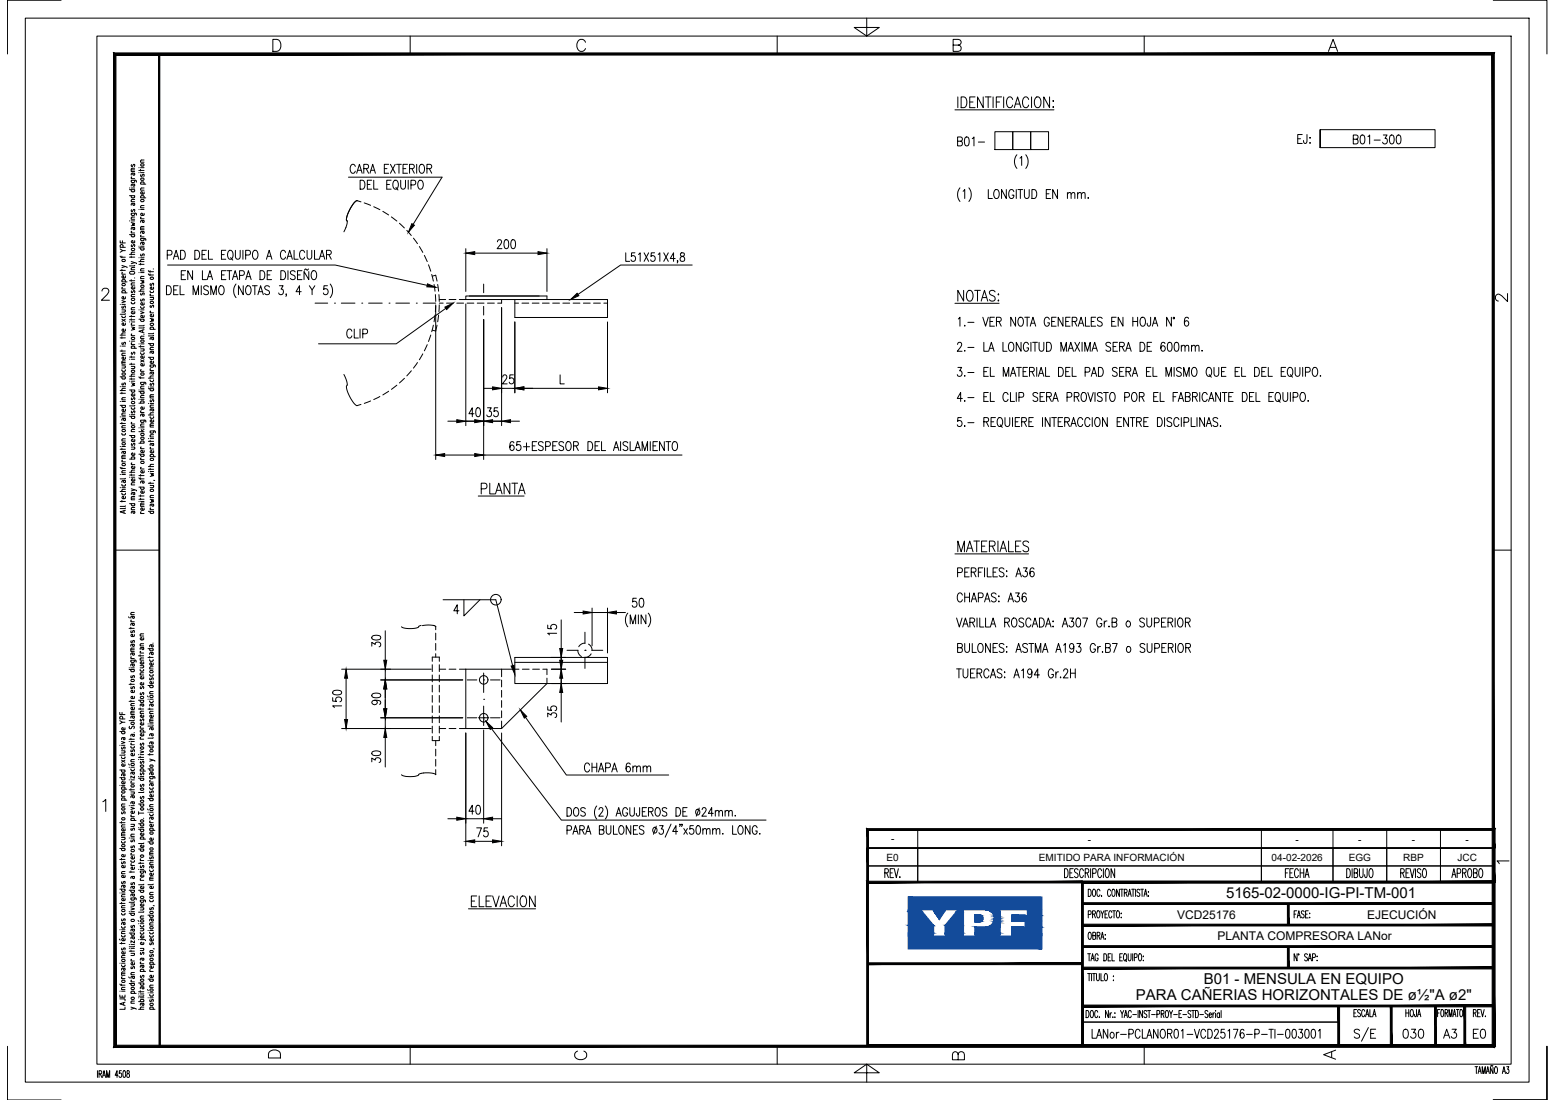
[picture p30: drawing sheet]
<svg xmlns="http://www.w3.org/2000/svg" width="420mm" height="297mm" viewBox="0 0 420 297" stroke-linecap="round" stroke-linejoin="round" font-family="sans-serif">
<defs><g id="words">
<g font-size="4.1">
<text x="331.3" y="242.6">5165-02-0000-IG-PI-TM-001</text>
<text x="325.2" y="265.8">B01 - MENSULA EN EQUIPO</text>
<text x="306.9" y="270.2">PARA CAÑERIAS HORIZONTALES DE ø½&quot;A ø2&quot;</text>
</g>
<g font-size="3.2">
<text x="318" y="248.1">VCD25176</text>
<text x="369.4" y="248.1">EJECUCIÓN</text>
<text x="329" y="253.9">PLANTA COMPRESORA LANor</text>
</g>
<g font-size="2.7">
<text x="240.7" y="227.5">-</text>
<text x="293.9" y="227.5">-</text>
<text x="350.1" y="227.5">-</text>
<text x="367" y="227.5">-</text>
<text x="381.5" y="227.5">-</text>
<text x="396" y="227.5">-</text>
<text x="239.5" y="232.4">E0</text>
<text x="280.7" y="232.4">EMITIDO PARA INFORMACIÓN</text>
<text x="343.6" y="232.4">04-02-2026</text>
<text x="364.4" y="232.4">EGG</text>
<text x="379.2" y="232.4">RBP</text>
<text x="393.8" y="232.4">JCC</text>
</g>
</g></defs>
<!-- layer: AESA-Textos-01 -->
<g fill="none" stroke="#000" stroke-width=".27">
<path d="M258 29.7h26.8M258.8 26.2v2.9M259.7 26.2h.8a1.72 1.72 0 0 1 0 2.9h-.8zM262 27.5h.9M263.5 26.2h-1.5v2.9h1.5M265.7 26.2v2.9l-1.6-2.9v2.9M266.2 26.2h1.6M267 26.2v2.9M268.3 26.2v2.9M269.2 27.5h.9M270.6 26.2h-1.4v2.9M271.2 26.2v2.9"/>
<path d="M273.6 26.9a.85 .85 0 0 0-1-.7 .85 .85 0 0 0-.6 1.1v.7a.85 .85 0 0 0 .6 1.1 .85 .85 0 0 0 1-.7M274.1 29.1l.9-2.9 .8 2.9M274.4 28.1h1.1M277.9 26.9a.85 .85 0 0 0-1-.7 .85 .85 0 0 0-.6 1.1v.7a.85 .85 0 0 0 .6 1.1 .85 .85 0 0 0 1-.7M278.7 26.2v2.9M279.9 26.3l.3-.1a1.4 1.4 0 0 1 1 2.2 .86 .86 0 0 1-1.1 .7 .86 .86 0 0 1-.6-1.1l.1-1.1zM283.6 26.2v2.9l-1.6-2.9v2.9M284.6 27.1v.3zM284.6 28.8v.3zM260.4 78.4v2.9l-1.6-2.9v2.9M261.6 78.6l.2-.2a1.39 1.39 0 0 1 1 2.2 .85 .85 0 0 1-1.1 .7 .85 .85 0 0 1-.6-1.1l.1-1.1zM263.4 78.4h1.5"/>
<path d="M264.1 78.4v2.9M268.9 78.8a.77 .77 0 0 0-1-.4 .77 .77 0 0 0-.5 1l.4 .3a1.23 1.23 0 0 1 1.1 .8v.4a.91 .91 0 0 1-1.6 0M269.8 79.4v.3zM258 81.9h12M265.1 81.3l.9-2.9 .9 2.9M265.5 80.4h1.1M269.8 81v.3zM129.2 133.9h12.4M130 132h1a.79 .79 0 0 0 .6-.8 .79 .79 0 0 0-.6-.7h-1v2.9M132.3 130.5v2.9h1.4M133.9 133.4l.9-2.9 .9 2.9M134.2 132.4h1.1"/>
<path d="M137.8 130.5v2.9l-1.6-2.9v2.9M138.3 130.5h1.6M139.1 130.5v2.9M140.1 133.4l.9-2.9 .9 2.9M140.4 132.4h1.1M258 149.6h19.9M258.8 149v-2.9l.9 2.9 .9-2.9v2.9M261.1 149l.9-2.9 .9 2.9M261.5 148h1.1M263.1 146.1h1.6M263.9 146.1v2.9M265.2 147.5h.9"/>
<path d="M266.7 146.1h-1.5v2.9h1.5M267.3 147.5h1a.7 .7 0 0 0 .6-.7 .7 .7 0 0 0-.6-.7h-1v2.9M268.1 147.5l.8 1.5M269.6 146.1v2.9M270.2 149l.9-2.9 .9 2.9M270.5 148h1.1M272.5 146.1v2.9h1.4M274.4 147.5h.9M275.8 146.1h-1.4v2.9h1.4M277.9 146.5a.77 .77 0 0 0-.9-.4 .77 .77 0 0 0-.5 1l1 .5a.74 .74 0 0 1 .4 .7 .74 .74 0 0 1-.5 .7h-.5l-.5-.4M126.6 245.4h18.1M127.4 243.3h.8"/>
<path d="M128.8 241.9h-1.4v2.9h1.4M129.5 241.9v2.9h1.3M131.3 243.3h.9M132.8 241.9h-1.5v2.9h1.5M133.1 241.9l.9 2.9 .9-2.9M135.1 244.8l.9-2.9 .9 2.9M135.4 243.9h1.1M139 242.6a.77 .77 0 0 0-.8-.7 .77 .77 0 0 0-.8 .7v1.5a.77 .77 0 0 0 .8 .8 .77 .77 0 0 0 .8-.8M139.7 241.9v2.9M141 242.1l.2-.2a1.26 1.26 0 0 1 1.1 1.8 .91 .91 0 0 1-.9 1.2 .91 .91 0 0 1-.9-1.2l.1-1.1zM144.6 241.9v2.9l-1.5-2.9v2.9"/>
</g>
<!-- layer: AESA-Soportes -->
<g fill="none" stroke="#000" stroke-width=".27">
<path d="M126.8 79.9h18.9M139.1 81.9h1M141 81.9h1.9M143.8 81.9h1.8M146.6 81.9h1.8M147.8 80.9v-1h-21.9v1h38.2v4.8h-25v-4.7M149.3 81.9h1.9M152.1 81.9h1.8M154.9 81.9h1.8M157.6 81.9h1.9M160.4 81.9h1.8M163.2 81.9h.9"/>
<path d="M139.1 177.5h25v7.1h-25zM139.1 178.9h25v5.7M140.2 180.7h-14.3v16h9.6l12.3-12.1v-1.5M141.1 180.7h1.9M143.9 180.7h1.9M146.7 180.7h1.1v1.5"/>
<circle cx="130.7" cy="193.8" r="1.15"/>
<circle cx="130.7" cy="183.6" r="1.15"/>
</g>
<!-- layer: AESA-Ejes -->
<g fill="none" stroke="#000" stroke-width=".27">
<path d="M130.7 76.7v2.3M85.1 81.9h3.4M90.4 81.9h.1M92.2 81.9h3.7M97.7 81.9h.1M99.6 81.9h3.7M105.1 81.9h.1M107 81.9h3.6M112.5 81.9h.1M114.3 81.9h3.4M130.7 80.9h.1M130.7 82.7v2.4"/>
<path d="M153.2 175.6h3M158.1 175.6h.1M158.1 170.7v3.1M158.1 177.4v3.1M159.9 175.6h3M126.2 193.8h2.6M126.2 183.6h2.6M129.3 193.8h2.8M130.7 183.6h.1M130.7 188.8h.1M130.7 193.8h.1M130.7 181.7v5.3"/>
<path d="M130.7 190.7v5.2M132.5 193.8h2.6M132.5 183.6h2.6"/>
</g>
<!-- layer: AESA-Cotas -->
<g fill="none" stroke="#000" stroke-width=".27">
<path d="M94.1 47.8h25.3l-7.8 12.8M96 44.9a.65 .65 0 0 0-1-.4 1.58 1.58 0 0 0 .2 2.3 .68 .68 0 0 0 .8-.6M96.4 46.8l.7-2.4 .8 2.4M96.6 46h1M97.3 48.7a1.3 1.3 0 0 1 1.3 .8 1.3 1.3 0 0 1-.4 1.5l-.9 .1zM98.3 45.5l1.1-.1 .2-.3-.2-.6-1.1-.1v2.4M99 45.5l.6 1.3M99.3 49.8h.7M100 46.8l.7-2.4 .7 2.4M100.2 46h1M100.4 48.7h-1.1v2.4h1.1M101 48.7v2.4h1.1"/>
<path d="M103.8 45.5h.8M104.5 49.8h.7M105 44.4h-1.2v2.4h1.2M105.5 44.4l1.3 2.4M105.7 48.7h-1.2v2.4h1.2M106.5 48.8l.2-.1a1.32 1.32 0 0 1 1 .9 1.32 1.32 0 0 1-.4 1.4l-.2 .1a1.3 1.3 0 0 1-1-1 1.3 1.3 0 0 1 .4-1.3zM106.8 44.4l-1.3 2.4M107 50.6l.5 .7M107.1 44.4h1.3M107.8 44.4v2.4M108.3 48.7l.1 2a.61 .61 0 0 0 .5 .4 .61 .61 0 0 0 .6-.4l.1-2M108.9 45.5h.7"/>
<path d="M110.1 44.4h-1.2v2.4h1.2M110.3 48.7v2.4M110.7 45.5l1.1-.1 .2-.3-.2-.6-1.1-.1v2.4M111 49.9h.9a.66 .66 0 0 0 .5-.6 .66 .66 0 0 0-.5-.6h-.9v2.4M111.3 45.5l.7 1.3M112.6 44.4v2.4M113.2 48.8l.2-.1a1.32 1.32 0 0 1 1 .9 1.32 1.32 0 0 1-.4 1.4l-.2 .1a1.32 1.32 0 0 1-1-1 1.32 1.32 0 0 1 .4-1.3zM113.6 44.5l.2-.1a1.32 1.32 0 0 1 1 1 1.32 1.32 0 0 1-.5 1.3l-.1 .1a1.3 1.3 0 0 1-1-1 1.3 1.3 0 0 1 .4-1.3zM115.4 45.5l1.1-.1 .1-.3-.1-.6-1.1-.1v2.4M116 45.5l.6 1.3M45 77.2a1.3 1.3 0 0 1 1.3 .8 1.3 1.3 0 0 1-.4 1.5l-.9 .1zM45.2 68.9l1.1-.1 .2-.4-.2-.7-1.1-.1v2.4"/>
<path d="M45.3 71.6h45.3l24.8 5.5M46.8 70l.8-2.4 .7 2.4M46.9 78.3h.7M47.1 69.2h.9M48.1 77.2h-1.2v2.4h1.2M48.7 77.2v2.4h1.1M48.8 67.6a1.29 1.29 0 0 1 1.3 .8 1.29 1.29 0 0 1-.4 1.5l-.9 .1zM49 74.2h.7M50.2 73.1h-1.2v2.4h1.2M52 73.1v2.4l-1.3-2.4v2.4M52.2 79.6v-2.4l.7 2.4 .7-2.4v2.4M52.6 67.6a1.3 1.3 0 0 1 1.4 .8 1.3 1.3 0 0 1-.4 1.5l-1 .1z"/>
<path d="M54.4 77.2v2.4M54.6 68.8h.7M54.7 73.1v2.4h1.1M55.8 67.6h-1.2v2.4h1.2M56 75.5l.7-2.4 .7 2.4M56.3 74.7h.9M56.3 67.6v2.4h1.1M56.3 77.5a.68 .68 0 0 0-.7-.4 .68 .68 0 0 0-.6 .6l.2 .4 .9 .4a.6 .6 0 0 1 .2 .6 .6 .6 0 0 1-.4 .5l-.7-.1-.2-.3M57 79.6v-2.4l.7 2.4 .7-2.4v2.4M59.5 77.3l.1-.1a1.3 1.3 0 0 1 1 .9 1.3 1.3 0 0 1-.4 1.4l-.2 .1a1.32 1.32 0 0 1-1-1 1.32 1.32 0 0 1 .5-1.3zM59.8 68.8h.8M59.9 74.2h.7"/>
<path d="M61 67.6h-1.2v2.4h1.2M61 73.1h-1.1v2.4h1.1M61.3 73.1h1.3M61.9 67.7l.1-.1a1.3 1.3 0 0 1 1.1 1 1.3 1.3 0 0 1-.5 1.3l-.2 .1a1.3 1.3 0 0 1-1-1 1.3 1.3 0 0 1 .5-1.3zM62 73.1v2.4M62.3 69.6l.6 .6M62.8 75.5l.7-2.4 .8 2.4M63.1 74.7h.9M63.6 67.6v1.7a.65 .65 0 0 0 .7 .7 .65 .65 0 0 0 .6-.7v-1.7M63.8 76.7a2.95 2.95 0 0 0 0 3.7M64.7 74.4h.9l.3-.3 .1-.6-.2-.3-1.1-.1v2.4M65.6 67.6v2.4"/>
<path d="M65.7 77.2v2.4l-1.3-2.4v2.4M66.4 68.9h.8a.66 .66 0 0 0 .5-.7 .66 .66 0 0 0-.5-.6h-.8v2.4M66.4 75.5l.7-2.4 .8 2.4M66.7 74.7h.9M66.7 77.3l.2-.1a1.32 1.32 0 0 1 1 .9 1.32 1.32 0 0 1-.4 1.4l-.2 .1a1.3 1.3 0 0 1-1-1 1.3 1.3 0 0 1 .4-1.3zM68.2 77.2h1.3M68.6 67.7l.2-.1a1.32 1.32 0 0 1 1 1 1.32 1.32 0 0 1-.5 1.3l-.1 .1a1.3 1.3 0 0 1-1.1-1 1.3 1.3 0 0 1 .5-1.3zM68.9 77.2v2.4M69.7 79.6l.7-2.4 .7 2.4M70 78.8h.9M70.3 73.1a1.3 1.3 0 0 1 1.3 .8 1.3 1.3 0 0 1-.4 1.5l-.9 .1zM72 70l.7-2.4 .8 2.4"/>
<path d="M72.2 74.2h.7M72.3 69.2h.9M72.8 77.5a.65 .65 0 0 0-.8-.3 .65 .65 0 0 0-.4 .8l1 .5a.6 .6 0 0 1 .2 .6 .6 .6 0 0 1-.5 .5l-.6-.1-.2-.3M73.4 73.1h-1.2v2.4h1.2M75.5 77.2h1l-.6 .9a.72 .72 0 0 1 .6 1.1 .72 .72 0 0 1-1.2-.1M75.9 73.1a1.29 1.29 0 0 1 1.3 .8 1.29 1.29 0 0 1-.4 1.5l-.9 .1zM77.2 68.2a.65 .65 0 0 0-1.1-.5 1.6 1.6 0 0 0 .2 2.3 .67 .67 0 0 0 .9-.6M77.4 79.5h-.2h.2l-.2 .5M77.5 70l.8-2.4 .7 2.4M77.8 69.2h.9M77.8 73.1v2.4M79.5 67.6v2.4h1.1"/>
<path d="M79.8 73.4a.65 .65 0 0 0-.9-.3 .65 .65 0 0 0-.4 .8l1.1 .6a.6 .6 0 0 1 .1 .6 .6 .6 0 0 1-.4 .4l-.6-.1-.2-.2M80.4 74.2h.7M81.4 78.8h-1.4l.9-1.6v2.4M81.6 73.1h-1.2v2.4h1.2M82.3 68.2a.71 .71 0 0 0-.9-.6 .71 .71 0 0 0-.5 .9v.6a.71 .71 0 0 0 .5 .9 .71 .71 0 0 0 .9-.6M83 67.6v1.7a.64 .64 0 0 0 .6 .7 .64 .64 0 0 0 .6-.7v-1.7M83.4 72.6l-.3 .4-.6-.4-.3 .4M83.4 73.3v2.2l-1.3-2.2v2.2M83.6 77.2l.7 1.1v1.3M84.5 73.2l.1-.1a1.31 1.31 0 0 1 1 1 1.31 1.31 0 0 1-.4 1.3l-.2 .1a1.32 1.32 0 0 1-1-1 1.32 1.32 0 0 1 .5-1.3zM85 67.6v2.4h1.1M85.1 77.2l-.8 1.1"/>
<path d="M86.3 70l.7-2.4 .8 2.4M86.6 69.2h.9M88.2 68.8l1.1-.2 .2-.3-.2-.6-1.1-.1v2.4M88.5 77.2h-1v1a.74 .74 0 0 1 1 .1 .74 .74 0 0 1 0 1 .74 .74 0 0 1-1 0l-.1-.2M88.9 68.8l.6 1.2M89.2 76.7a2.95 2.95 0 0 1 0 3.7M125.9 67.1v11.6M128.3 68.4h17.1M134.4 65.3l.4-.6 .5 .1 .2 .4-.2 .8-1 1.1h1.3M136.4 64.8l.5-.1a1.58 1.58 0 0 1 0 2.4h-.2a1.8 1.8 0 0 1-.3-2.3zM138.3 64.8l.4-.1a1.58 1.58 0 0 1 0 2.4h-.1a1.8 1.8 0 0 1-.3-2.3zM147.8 67.1v11.6"/>
<path d="M169.1 68.3v2.3h1M171.6 68.3h-.9l-.1 1a.71 .71 0 0 1 .9 0 .71 .71 0 0 1 0 1 .71 .71 0 0 1-.9 .1l-.1-.2M172.5 68.7l.5-.4v2.3M174 68.3l1.3 2.3M175.3 68.3l-1.3 2.3M176.9 68.3h-.9l-.1 1a.71 .71 0 0 1 1 0 .71 .71 0 0 1 0 1 .71 .71 0 0 1-1 .1l-.1-.2M177.8 68.7l.5-.4v2.3M179.3 68.3l1.3 2.3M180.6 68.3l-1.3 2.3M182.4 69.8h-1.3l.9-1.5v2.3M183.1 70.5h-.1h.1l-.1 .5M183.9 68.4v.6a.93 .93 0 0 1 .9 .5 .93 .93 0 0 1 0 1 .73 .73 0 0 1-1.1-.5 .73 .73 0 0 1 .9-.8l.3-.6a.64 .64 0 0 0-1-.2z"/>
<path d="M187 71.6h-19.3l-11.5 7.9M95.1 89.4a.71 .71 0 0 0-.9-.5 .71 .71 0 0 0-.5 .9v.6a.71 .71 0 0 0 .5 .9 .71 .71 0 0 0 .9-.6M95.7 88.9v2.4h1.1M97.3 88.9v2.4M98 90.1h.8a.66 .66 0 0 0 .5-.6 .66 .66 0 0 0-.5-.6h-.8v2.4M117.7 82.6v41.5M120.5 83.3l-13.4 9.5h-21M125.9 82.1v32.8M130.7 86.3v37.8M135.5 83.1v31.8M139.1 86.9v19.2M164.1 86.9v19.2"/>
<path d="M121 113.7h2.4M125.9 113.7h9.6M128.1 111.7h-1.4l.9-1.6v2.4M128.8 110.2l.5-.1a1.58 1.58 0 0 1 0 2.4h-.2a1.8 1.8 0 0 1-.3-2.3zM130.7 104.9h2.4M131.7 110.1h1l-.5 .9a.72 .72 0 0 1 .6 1.1 .72 .72 0 0 1-1.3 0M134.5 110.1h-.9l-.1 1.1a.73 .73 0 0 1 1 0 .73 .73 0 0 1 0 1 .73 .73 0 0 1-1 .1l-.1-.2M135.5 104.9h3.6M135.8 101.8l.4-.6h.4l.3 .5-.2 .8-1 1.2h1.3M137.9 113.7h2.5M138.7 101.2h-.9l-.1 1.1a.74 .74 0 0 1 1 0 .74 .74 0 0 1 0 1 .74 .74 0 0 1-1 .1l-.1-.2M138.9 119.6a.52 .52 0 0 0-.9-.2l-.2 .3a1.62 1.62 0 0 0 .5 2 .71 .71 0 0 0 .6-.9 .71 .71 0 0 0-.9-.5l-.2 .6"/>
<path d="M140.6 119.3h-.9l-.1 1a.73 .73 0 0 1 1 .1 .73 .73 0 0 1 0 1 .73 .73 0 0 1-1 0l-.1-.2M141.5 104.9h20.2M142.3 119.6v2.1M145 119.3h-1.2v2.4h1.2M146.8 119.6a.69 .69 0 0 0-.8-.4 .69 .69 0 0 0-.5 .6l.2 .4 .9 .4 .2 .7a.75 .75 0 0 1-1.3 0M150.6 119.3h-1.2v2.4h1.2M151.3 101.2v2.5h1.2M152.3 119.6a.67 .67 0 0 0-.7-.4 .67 .67 0 0 0-.6 .6l.2 .4 .9 .4 .2 .7a.74 .74 0 0 1-1.3 0M153.2 119.4l.2-.1a1.3 1.3 0 0 1 1 .9 1.3 1.3 0 0 1-.4 1.3l-.2 .2a1.32 1.32 0 0 1-1-1 1.32 1.32 0 0 1 .4-1.3zM158.9 119.3a1.28 1.28 0 0 1 1.3 .8 1.28 1.28 0 0 1-.4 1.4l-.9 .2zM162 119.3h-1.2v2.4h1.2M162.5 119.3v2.4h1.1"/>
<path d="M167.7 119.3v2.4M169.6 119.6a.65 .65 0 0 0-.8-.3 .65 .65 0 0 0-.4 .8l1 .5a.66 .66 0 0 1-.1 1.1 .66 .66 0 0 1-1-.4M170.3 119.3v2.4h1.1M175.7 119.3v2.4M177.7 119.3h-1.3v2.4h1.3M179.5 119.3v2.4l-1.3-2.4v2.4M179.9 119.3h1.3M180.6 119.3v2.4M182 119.4l.2-.1a1.3 1.3 0 0 1 1 .9 1.3 1.3 0 0 1-.5 1.3l-.2 .2a1.32 1.32 0 0 1-1-1 1.32 1.32 0 0 1 .5-1.3zM120.1 122.9h8.2M130.7 122.9h53.6M141.4 120.6h1.7"/>
<path d="M143.8 120.4h.8M147.4 120.5h.9a.66 .66 0 0 0 .4-.6 .66 .66 0 0 0-.4-.6h-.9v2.4M149.4 120.4h.7M155 120.4l1.1-.1 .2-.4-.2-.5-1.1-.1v2.4M155.6 120.4l.7 1.3M160.8 120.4h.7M165.8 121.7l.7-2.4 .7 2.4M166 120.9h1M171.6 121.7l.7-2.4 .7 2.4M171.8 120.9h1M173.5 121.7v-2.4l.7 2.4 .8-2.4v2.4M176.4 120.4h.8"/>
<path d="M100.5 174.5v-1l.9 .5a.71 .71 0 0 1 1.1-.6 .71 .71 0 0 1-.1 1.3M100.6 171.8l.9-.3a1.13 1.13 0 0 1 1.4 .6v.2a1.38 1.38 0 0 1-2 .4l-.4-.4zM104.1 170.3v8M119.7 162h14.3l4.5 17.8M124 164.9h-1.4l.9-1.6v2.4M125.3 162v4.3l4.4-4.3M148 168.8v.9l1 .1a.75 .75 0 0 1 .1-1 .75 .75 0 0 1 1 0 .75 .75 0 0 1 .1 1l-.2 .1M148.9 177.5h3.9M150.4 171h-2.4l.5 .5M151.6 167.4v7.7M151.6 175.9v9.7M155.2 165.4h2.4"/>
<path d="M160 164.2v10.2M160 165.4h4.1M164.1 164.2v12.1M166.6 165.4h2.4M169.6 165.6a2.95 2.95 0 0 0 0 3.7M170.3 168.5v-2.5l.7 2.5 .7-2.5v2.5M171.9 161.6h-.9l-.1 1a.74 .74 0 0 1 1 .1 .74 .74 0 0 1 0 1 .74 .74 0 0 1-1 0l-.1-.2M172.5 166v2.5M173 161.7l.4-.1a1.58 1.58 0 0 1 0 2.4h-.2a1.8 1.8 0 0 1-.2-2.3zM174.5 166v2.5l-1.3-2.5v2.5M175.2 165.6a2.88 2.88 0 0 1 0 3.7M89.9 188.4v.9l1 .1a.73 .73 0 0 1 .1-1 .73 .73 0 0 1 1 0 .73 .73 0 0 1 .1 1l-.3 .1"/>
<path d="M90 186.7l.9-.3a1.04 1.04 0 0 1 1.4 .7 1.58 1.58 0 0 1-2.4 0zM92.3 190.6h-2.4l.4 .5M92.3 180.7h24.2M92.3 196.7h24.2M93.5 183.1v11.2M100.6 187.4l.9-.2a1.13 1.13 0 0 1 1.4 .5v.2a1.58 1.58 0 0 1-2.4 0zM101.3 189.1l.5 .3a.68 .68 0 0 1-.6 .9 .68 .68 0 0 1-.6-.9 1.78 1.78 0 0 1 2.3 .2l-.1 .5-.3 .1M102.9 183.6h22.1M102.9 193.8h22.1M104.1 180.7v2.9M104.1 186v5.4M104.1 193.8v2.9"/>
<path d="M104.1 199.1v8M125.9 197.9v30.5M130.7 197.1v25.2M132.8 196.7l18.9 24.8h55.3M135.5 197.9v30.5M142 193.7l11 15.6h27.7M148 193.6v-1l.9 .5a.71 .71 0 0 1 1.1-.6 .71 .71 0 0 1 0 1.3M148 190.8v.9l1 .1a.74 .74 0 0 1 .1-1 .74 .74 0 0 1 1 0 .74 .74 0 0 1 .1 1l-.2 .1M149 180.7h3.8M149 184.6h3.8M151.6 187v8M100.5 205.7v-1l.9 .6a.71 .71 0 0 1 1.1-.6 .71 .71 0 0 1-.1 1.2"/>
<path d="M100.6 203l.9-.2a1.16 1.16 0 0 1 1.4 .5v.2a1.58 1.58 0 0 1-2.4 0zM128.1 219.1h-1.4l.9-1.6v2.4M128.8 217.6l.5-.1a1.58 1.58 0 0 1 0 2.4h-.2a1.78 1.78 0 0 1-.3-2.3zM153.2 218.1a1.23 1.23 0 0 1 1.3 .8 1.23 1.23 0 0 1-.4 1.4l-.9 .1zM155.3 218.2l.2-.1a1.25 1.25 0 0 1 1 .9 1.25 1.25 0 0 1-.5 1.3l-.1 .1a1.25 1.25 0 0 1-1-.9 1.25 1.25 0 0 1 .4-1.3zM158.2 218.4a.62 .62 0 0 0-.8-.3 .62 .62 0 0 0-.4 .7l1 .6 .2 .7a.74 .74 0 0 1-1.3 0M159.3 206.6a.65 .65 0 0 0-1-.5 1.63 1.63 0 0 0 .2 2.4 .71 .71 0 0 0 .8-.6M160 206v2.5M160 207.2h1.2M161.2 217.6a2.82 2.82 0 0 0 0 3.6M161.2 206v2.5M161.7 208.5l.7-2.5 .8 2.5"/>
<path d="M161.9 218.6l.3-.5 .6 .1 .1 .3-.2 .8-.9 1.1h1.2M162 207.7h.9M163.5 217.6a2.75 2.75 0 0 1 0 3.6M163.6 207.3h.9l.3-.2 .1-.6-.2-.4-1.1-.1v2.5M165.3 208.5l.7-2.5 .8 2.5M165.6 207.7h.9M166.7 219.6h.9M169.6 218.6a.69 .69 0 0 0-.9-.5 .69 .69 0 0 0-.5 .9v.5a.69 .69 0 0 0 .7 .9 .69 .69 0 0 0 .7-.9h-.5M170.2 218.1v1.6a.62 .62 0 0 0 .6 .7 .62 .62 0 0 0 .6-.7v-1.6M170.3 206.4a.52 .52 0 0 0-.9-.3l-.2 .4a1.62 1.62 0 0 0 .5 2 .71 .71 0 0 0 .7-.9 .71 .71 0 0 0-1-.5l-.2 .6M171 207.3l.5-.5 .4 .2 .1 1.5M171 206.8v1.7"/>
<path d="M172 207.3l.5-.5 .5 .2v1.5M172.8 218.1l-.1 2.1-.2 .2-.4-.1-.2-.7M173.5 219.2h.7M173.8 207.3l.4-.5 .5 .2 .1 1.5M173.8 206.8v1.7M174.7 218.1h-1.2v2.3h1.2M174.8 207.3l.4-.5 .5 .2 .1 1.5M175.2 219.2l1.1-.1 .2-.4-.2-.5-1.1-.1v2.3M175.8 219.2l.7 1.2M177.3 218.2a.73 .73 0 0 1 .8 0 .73 .73 0 0 1 .3 .8v.5a.73 .73 0 0 1-.7 .9 .73 .73 0 0 1-.7-.9v-.5zM180.2 218.4a.61 .61 0 0 0-.8-.3 .61 .61 0 0 0-.4 .7l1 .6a.64 .64 0 0 1-.1 1 .64 .64 0 0 1-1-.3M182.6 218.1a1.24 1.24 0 0 1 1.3 .8 1.24 1.24 0 0 1-.4 1.4l-.9 .1z"/>
<path d="M184.5 219.2h.7M185.7 218.1h-1.2v2.3h1.2M188.2 218.6a.51 .51 0 0 1 .8 .2l.1 .6a.64 .64 0 0 1-.7 .7l-.4-.7zM188.9 218.2l-.8 2.2M189.7 218.6l.4-.5h.3l.4 .4-.3 .8-.9 1.1h1.3M192.7 219.6h-1.3l.9-1.5v2.3M193.3 219.3l.4-.5 .4 .2 .1 1.4M193.3 218.8v1.6M194.2 219.3l.5-.5 .4 .2 .1 1.4M195.9 219.3l.5-.5 .4 .2 .1 1.4M195.9 218.8v1.6M196.9 219.3l.4-.5 .5 .2 .1 1.4"/>
<path d="M121 221.1h2.4M125.9 221.1h4.8M128.3 227.2h4.8M128.8 223.5h1.3l-.9 2.5M131.8 223.5h-1l-.1 1.1a.74 .74 0 0 1 1 .1 .74 .74 0 0 1 0 1 .74 .74 0 0 1-1 0v-.2M133.1 221.1h2.4M153.2 224.2l1.1-.1 .1-.4-.1-.6-1.1-.1v2.3M154.8 225.3l.7-2.3 .7 2.3M155 224.5h.9M156.7 224.1l1-.1 .2-.4-.2-.5-1-.1v2.3M157.3 224.1l.6 1.2M158.2 225.3l.7-2.3 .8 2.3"/>
<path d="M158.5 224.5h.9M161.9 224.1l1.1-.1 .2-.4-.1-.4-.3-.2h-.9v2.3h.9a.62 .62 0 0 0 .4-.6 .62 .62 0 0 0-.4-.6M163.8 223v1.6a.63 .63 0 0 0 .6 .7 .63 .63 0 0 0 .7-.7v-1.6M165.8 223v2.3h1M166.5 220.4l.7-2.3 .7 2.3M167.5 223.1l.2-.1a1.27 1.27 0 0 1 1 .9 1.27 1.27 0 0 1-.5 1.3l-.1 .1a1.25 1.25 0 0 1-1-.9 1.25 1.25 0 0 1 .4-1.3zM170.4 223v2.3l-1.2-2.3v2.3M171.2 224.1h.7M172.3 223h-1.1v2.3h1.1M174 223.3a.62 .62 0 0 0-.8-.3 .62 .62 0 0 0-.4 .7l1 .6 .2 .6a.72 .72 0 0 1-1.3 0M176.6 223.5a.74 .74 0 0 1 1 .5 .74 .74 0 0 1-.5 .9 .78 .78 0 0 1-.8-.5 .78 .78 0 0 1 .3-.9zM177.3 223.1l-.7 2.2"/>
<path d="M178.2 223h1l-.5 .8a.68 .68 0 0 1 .5 1.1 .68 .68 0 0 1-1.1-.1M181.3 222.5l-1.6 3.6M183.1 224.5h-1.3l.8-1.5v2.3M183.8 222.6h-.2h.2l-.2 .6M184.3 222.6h-.2h.2l-.2 .6M184.8 223.7l.9 1.6M185.7 223.7l-.9 1.6M187.3 223h-.8l-.1 1a.71 .71 0 0 1 .9 0 .71 .71 0 0 1 0 1 .71 .71 0 0 1-.9 .1l-.1-.3M188.3 223.1l.4-.1a1.49 1.49 0 0 1 0 2.3h-.1a1.69 1.69 0 0 1-.3-2.2zM189.9 224.2l.5-.5 .4 .1 .1 1.5M189.9 223.7v1.6M190.9 224.2l.4-.5 .5 .1 .1 1.5"/>
<path d="M192.6 224.2l.4-.5 .4 .1 .1 1.5M192.6 223.7v1.6M193.5 224.2l.5-.5 .4 .1 .1 1.5M195.3 225.1v.2zM198 223v2.3h1M198.6 220.3h.2zM199.7 223.1l.2-.1a1.27 1.27 0 0 1 1 .9 1.27 1.27 0 0 1-.5 1.3l-.1 .1a1.25 1.25 0 0 1-1-.9 1.25 1.25 0 0 1 .4-1.3zM202.6 223v2.3l-1.2-2.3v2.3M204.6 223.5a.61 .61 0 0 0-1-.4 1.53 1.53 0 0 0 .2 2.2 .68 .68 0 0 0 .8-.9h-.4M205.3 225.1v.2z"/>
<circle cx="134" cy="161.9" r="1.43"/>
</g>
<!-- layer: AESA-Existente -->
<g fill="none" stroke="#000" stroke-width=".27">
<path d="M96.5 54.2a7.5 7.5 0 0 0-2.8 5.4l.1 .2M96.5 54.2a7.5 7.5 0 0 0-2.8 5.4l.1 .1a4 4 0 0 1-.9 2.9M96.5 54.2l1 .3M98.4 54.8l1.7 .6M101 55.8l1.6 .8M103.4 57.1l1.6 .9M105.7 58.6l1.5 1.1M107.9 60.3l1.4 1.3M109.9 62.2l1.2 1.4M111.7 64.3l1.1 1.5M113.3 66.6l.9 1.6M114.7 69l.7 1.6"/>
<path d="M115.8 71.5l.6 1.7M116.6 74.1l.5 1.8M116.8 74.6l.9-.3 .4 1.6M117.3 76.8l.2 1.8M117.6 79.6l.1 1.8M118.3 76.8l.2 1.8M118.6 79.6l.1 1.8M112.8 97.9l-1.1 1.5M114.2 95.6l-.9 1.5M115.4 93.1l-.7 1.6M116.4 90.5l-.6 1.7M117.1 87.8l-.5 1.8"/>
<path d="M117.5 85.1l-.2 1.8M117.7 82.3l-.1 1.9M118.1 87.8l-.4 1.6-.9-.3M118.5 85.1l-.2 1.8M118.7 82.3l-.1 1.9M118.7 80.9h1.7M118.7 81.9h1M120.6 81.9h1.9M121.3 80.9h1.9M123.4 81.9h1.9M124.1 80.9h1.8M126.2 81.9h1.8"/>
<path d="M128.9 81.9h1.9M131.7 81.9h1.9M135.5 80.9v1h-1M92.9 101.1a3.7 3.7 0 0 1 .9 3h-.1a7.5 7.5 0 0 0 2.8 5.4l1-.3M100.1 108.3l-1.7 .6M102.6 107.1l-1.6 .8M105 105.6l-1.6 1M107.2 104l-1.4 1.1M109.3 102.2l-1.4 1.2M111.1 100.1l-1.2 1.4M113.8 168.9l-.7 .4a5.6 5.6 0 0 1-4.6-.1M114.1 168.9l1.7-.1 1.6 .1"/>
<path d="M116.8 178.6v-1.2h1.9v1.2M116.8 179.5v1.8M117.1 168.9l.6 .3M117.7 169.1v1M117.7 171v1.8M117.7 173.7v1.9M117.7 176.5v.9M118.7 179.5v1.8M156.1 175.6l.2 .9 .8 .8M158.1 173.7l-1 .2-.7 .7M159 173.9l.7 .6 .3 1.1M159.7 176.6l-.8 .8-.8 .1"/>
<path d="M116.8 198.8v1.2h1.9v-1.2M116.8 182.3v1.8M116.8 185v1.9M116.8 187.8v1.8M116.8 190.6v1.8M116.8 193.3v1.9M116.8 196.1v1.8M117.7 200v1.4M118.7 180.7h1.7M118.7 196.7h1.7M118.7 182.3v1.8M118.7 185v1.9"/>
<path d="M118.7 187.8v1.8M118.7 190.6v1.8M118.7 193.3v1.9M118.7 196.1v1.8M121.3 180.7h1.9M121.3 196.7h1.9M124.1 180.7h1.8M124.1 196.7h1.8M135.5 180.7v2M135.5 183.6v1.9M135.5 186.4v1.9M135.5 189.2v1.8"/>
<path d="M135.5 191.9v1.9M135.5 194.7v2M117.7 207.8v1.4a.82 .82 0 0 0-1-.4l-2.2-.1a1.16 1.16 0 0 0-1.4 .5 5.4 5.4 0 0 1-4.6 0M117.7 202.3v1.8M117.7 205v1.9"/>
</g>
<!-- layer: AESA-Cotas -->
<g fill="#000" stroke="#000" stroke-width=".27">
<path d="M111.3 60.4l.7 .4-1.6 1.9zM115.5 76.7l2.3 .9-2.5-.1zM125.9 68.4l2.4-.4v.8zM145.4 68l2.4 .4-2.4 .4zM154.2 80.9l1.7-1.7 .5 .6zM120.2 82.9l2.2-1-1.7 1.7zM123.4 113.3l2.5 .4-2.5 .4zM128.3 113.3l2.4 .4-2.4 .4zM133.1 104.5l2.4 .4-2.4 .4zM130.7 113.7l2.4-.4v.8zM135.5 113.7l2.4-.4v.8zM139.1 104.9l2.4-.4v.8z"/>
<path d="M161.7 104.5l2.4 .4-2.4 .4zM117.7 122.9l2.4-.4v.8zM128.3 122.5l2.4 .4-2.4 .4zM103.7 178.3h.8l-.4 2.4zM138.1 179.9l.8-.3 .2 2.5zM151.2 178.3h.8l-.4 2.4zM151.2 175.1h.8l-.4 2.4zM157.6 165l2.4 .4-2.4 .4zM164.1 165.4l2.5-.4v.8zM93.5 180.7l.4 2.4h-.8zM93.1 194.3h.8l-.4 2.4zM104.1 183.6l.4 2.4h-.8z"/>
<path d="M103.7 191.4h.8l-.4 2.4zM104.1 196.7l.4 2.4h-.8zM131.3 194.8l1.8 1.7-.6 .5zM140.6 191.7l1.7 1.7-.6 .5zM151.6 184.6l.4 2.4h-.8zM151.6 180.7l.4 2.4h-.8zM123.4 220.7l2.5 .4-2.5 .4zM125.9 227.2l2.4-.4v.8zM130.7 221.1l2.4-.4v.8zM133.1 226.8l2.4 .4-2.4 .4z"/>
</g>
<!-- layer: AESA-Textos-02 -->
<g fill="none" stroke="#000" stroke-width=".27">
<path d="M258.7 38.1l1.1-.1 .2-.3-.2-.6-1.1-.1v2.4h.9a.66 .66 0 0 0 .5-.6 .66 .66 0 0 0-.5-.7M260.9 37.1l.4-.1a1.58 1.58 0 0 1 0 2.4h-.2a1.8 1.8 0 0 1-.2-2.3zM262.7 37.5l.5-.5v2.4M264.4 38.4h1.6M350.6 37.5h.8M351.9 36.3h-1.3v2.4h1.3M353.1 36.3v1.9l-.1 .4h-.6l-.2-.7M353.9 37.2h.2zM354 38.5v.2zM365.7 37.6l1.1-.1 .1-.4v-.4l-.4-.2h-.8v2.4h.8a.66 .66 0 0 0 .5-.7 .66 .66 0 0 0-.5-.6M367.8 36.6l.4-.1a1.58 1.58 0 0 1 0 2.4h-.2a1.8 1.8 0 0 1-.2-2.3zM369.6 36.9l.5-.4v2.4"/>
<path d="M371.3 37.8h1.6M373.8 36.5h1l-.6 .9a.72 .72 0 0 1 .6 1.1 .72 .72 0 0 1-1.2-.1M375.7 36.6l.5-.1a1.58 1.58 0 0 1 0 2.4h-.2a1.77 1.77 0 0 1-.3-2.3zM377.5 36.6l.5-.1a1.58 1.58 0 0 1 0 2.4h-.2a1.74 1.74 0 0 1-.3-2.3zM259.4 50.7a2.95 2.95 0 0 0 0 3.7M260.2 51.7l.5-.5v2.4M261.8 50.7a2.95 2.95 0 0 1 0 3.7M267 51.2v2.4h1.1M268.9 51.3l.1-.1a1.31 1.31 0 0 1 1.1 1 1.31 1.31 0 0 1-.5 1.3l-.2 .1a1.32 1.32 0 0 1-1-1 1.32 1.32 0 0 1 .5-1.3zM271.9 51.2v2.4l-1.3-2.4v2.4M273.9 51.8a.71 .71 0 0 0-.8-.6 .71 .71 0 0 0-.5 .9v.6a.72 .72 0 0 0 .7 .9 .72 .72 0 0 0 .6-.9h-.4M274.6 51.2v2.4"/>
<path d="M274.8 41.8a2.88 2.88 0 0 0 0 3.7M275 51.2h1.3M275.6 42.7l.5-.5v2.5M275.7 51.2v2.4M276.8 51.2v1.7a.65 .65 0 0 0 .6 .7 .65 .65 0 0 0 .7-.7v-1.7M277.2 41.8a2.95 2.95 0 0 1 0 3.7M278.8 51.2a1.27 1.27 0 0 1 1.3 .7 1.27 1.27 0 0 1-.2 1.4l-.4 .3h-.7zM282.7 52.3h.7M283.9 51.2h-1.2v2.4h1.2M285.7 51.2v2.4l-1.3-2.4v2.4M288.4 52.5l.5-.5 .4 .1 .1 1.5M288.4 52v1.6"/>
<path d="M289.4 52.5l.5-.5 .4 .1 .1 1.5M291.2 52.5l.4-.5 .5 .1 .1 1.5M291.2 52v1.6M292.2 52.5l.5-.5 .4 .1 .1 1.5M294 53.4v.2zM258.7 93l.4-.6 .6 .1 .1 .4-.2 .8-.9 1.2h1.2M258.8 99.2h1l-.5 .9a.71 .71 0 0 1 .6 1.1 .71 .71 0 0 1-1.2 0M258.9 86.1l.5-.4v2.4M260.7 94.6v.3zM260.7 87.8v.3zM261.5 93.8h1.7M261.5 87h1.7"/>
<path d="M265.6 85.7l.7 2.4 .7-2.4M265.8 92.4v2.5h1.1M267 99.2h-1.2v2.4h1.2M267.1 94.9l.8-2.5 .7 2.5M267.4 94.1h.9M267.5 86.8h.7M267.6 99.2v2.4h1.1M268.7 85.7h-1.2v2.4h1.2M269.2 86.8l1.1-.1 .2-.3-.2-.6-1.1-.1v2.4M269.9 86.8l.6 1.3M271 92.4v2.5h1.1M272.8 92.5l.2-.1a1.32 1.32 0 0 1 1 1 1.32 1.32 0 0 1-.4 1.3l-.2 .2a1.32 1.32 0 0 1-1-1 1.32 1.32 0 0 1 .4-1.4z"/>
<path d="M274.4 85.7v2.4l-1.3-2.4v2.4M274.7 99.2h1.3M275.3 99.2v2.4M275.4 85.8l.2-.1a1.32 1.32 0 0 1 1 .9 1.32 1.32 0 0 1-.4 1.4l-.2 .1a1.32 1.32 0 0 1-1-1 1.32 1.32 0 0 1 .4-1.3zM275.9 92.4v2.5l-1.3-2.5v2.5M276.9 85.7h1.3M277.5 85.7v2.4M277.6 99.2h-1.2v2.4h1.2M277.9 93a.65 .65 0 0 0-1-.5 1.62 1.62 0 0 0 .2 2.4 .71 .71 0 0 0 .8-1h-.4M278.4 88.1l.7-2.4 .7 2.4M278.6 92.4v2.5M278.6 87.3h1"/>
<path d="M279 92.4h1.3M279.7 92.4v2.5M280.1 99.2v2.4M280.8 92.4v1.8a.65 .65 0 0 0 .6 .7 .65 .65 0 0 0 .6-.7v-1.8M282.5 99.2v2.4h1.1M282.8 92.4a1.3 1.3 0 0 1 1.3 .8 1.3 1.3 0 0 1-.4 1.5l-.9 .2zM283.5 86.2a.71 .71 0 0 0-.9-.5 .71 .71 0 0 0-.4 .9v.6a.72 .72 0 0 0 .6 .9 .72 .72 0 0 0 .7-.9h-.4M284.2 86.8h.7M285.4 85.7h-1.2v2.4h1.2M286 99.2a1.3 1.3 0 0 1 1.3 .8 1.3 1.3 0 0 1-.4 1.5l-.9 .1zM286.7 94.9v-2.5l.7 2.5 .7-2.5v2.5M287.2 85.7v2.4l-1.3-2.4v2.4"/>
<path d="M288 86.8h.7M288.6 94.9l.7-2.5 .8 2.5M288.9 94.1h.9M289.1 99.2h-1.1v2.4h1.1M289.1 85.7h-1.1v2.4h1.1M289.7 99.2v2.4h1.1M289.7 86.8l1.1-.1 .2-.3-.2-.6-1.1-.1v2.4M290.3 86.8l.7 1.3M290.4 92.4l1.3 2.5M291.4 88.1l.7-2.4 .7 2.4M291.6 87.3h.9M291.7 92.4l-1.3 2.5"/>
<path d="M292.4 92.4v2.5M293.1 94.9v-2.5l.7 2.5 .8-2.5v2.5M293.3 85.7v2.4h1.1M294.9 86.8h.7M295 94.9l.8-2.5 .7 2.5M295.3 94.1h.9M296.1 85.7h-1.2v2.4h1.2M296.8 99.2a1.27 1.27 0 0 1 1.2 .7 1.27 1.27 0 0 1-.1 1.4l-.5 .3h-.6zM297.8 86a.68 .68 0 0 0-.7-.4 .68 .68 0 0 0-.6 .6l.2 .4 .9 .4 .2 .7a.76 .76 0 0 1-1.3 0M300.1 92.8a.69 .69 0 0 0-.7-.4 .69 .69 0 0 0-.6 .6l.2 .4 .9 .4 .2 .7a.75 .75 0 0 1-1.3 0M300.4 86.8h.7M300.8 93.6h.7"/>
<path d="M301.6 85.7h-1.2v2.4h1.2M301.9 99.6a.64 .64 0 0 0-.9-.4 .64 .64 0 0 0-.3 .8l1 .6 .2 .7a.76 .76 0 0 1-1.3 0M301.9 92.4h-1.1v2.5h1.1M302.5 93.6l1.1-.1 .2-.4-.2-.6-1.1-.1v2.5M303.1 93.6l.7 1.3M303.4 85.7v2.4l-1.3-2.4v2.4M303.7 99.2h-1.2v2.4h1.2M304.2 94.9l.7-2.5 .7 2.5M304.4 94.1h1M306.1 86.8h1.3M306.1 85.7v2.4M307.4 85.7v2.4"/>
<path d="M308 92.4a1.27 1.27 0 0 1 1.3 .7 1.27 1.27 0 0 1-.2 1.4l-.4 .4h-.7zM308.4 85.8l.2-.1a1.32 1.32 0 0 1 1 .9 1.32 1.32 0 0 1-.5 1.4l-.2 .1a1.32 1.32 0 0 1-1-1 1.32 1.32 0 0 1 .5-1.3zM310 93.6h.7M310.9 85.7v1.8l-.2 .5h-.5l-.2-.7M311 99.2h-1.2v2.4h1.2M311.2 92.4h-1.2v2.5h1.2M311.4 88.1l.7-2.4 .7 2.4M311.5 99.2v2.4h1.1M311.6 87.3h.9M314.8 92.8a.54 .54 0 0 0-.9-.3l-.1 .4a1.56 1.56 0 0 0 .4 2 .71 .71 0 0 0 .6-.9 .71 .71 0 0 0-.9-.5l-.3 .6M315.7 92.5l.4-.1a1.58 1.58 0 0 1 0 2.5h-.1a1.8 1.8 0 0 1-.3-2.4zM316.5 85.7v2.4l-1.3-2.4v2.4"/>
<path d="M317 85.7h.3v.3h-.3zM317.2 99.2v2.4M317.5 92.5l.5-.1a1.58 1.58 0 0 1 0 2.5h-.2a1.8 1.8 0 0 1-.3-2.4zM319.2 93.7l.4-.5 .5 .2 .1 1.5M319.2 99.6a.68 .68 0 0 0-.7-.4 .68 .68 0 0 0-.6 .6l.2 .3 .9 .5 .2 .7a.76 .76 0 0 1-1.3 0M319.2 93.2v1.7M320.2 93.7l.5-.5 .4 .2 .1 1.5M321.1 86a.52 .52 0 0 0-.8-.2l-.2 .3a1.6 1.6 0 0 0 .5 2 .71 .71 0 0 0 .6-.9 .71 .71 0 0 0-.9-.5l-.3 .6M321.9 93.7l.5-.5 .5 .2 .1 1.5M321.9 93.2v1.7M322.3 99.3l.2-.1a1.32 1.32 0 0 1 1 1 1.32 1.32 0 0 1-.5 1.3l-.1 .1a1.3 1.3 0 0 1-1-.9 1.3 1.3 0 0 1 .4-1.4zM323 93.7l.4-.5 .5 .2 .1 1.5"/>
<path d="M324.8 94.6v.3zM326.3 99.3l.2-.1a1.31 1.31 0 0 1 1 1 1.31 1.31 0 0 1-.5 1.3l-.2 .1a1.32 1.32 0 0 1-1-1 1.32 1.32 0 0 1 .5-1.3zM328 99.2v1.8a.65 .65 0 0 0 .7 .6 .65 .65 0 0 0 .6-.6v-1.8M331.3 99.2h-1.2v2.4h1.2M334.9 99.2h-1.2v2.4h1.2M335.5 99.2v2.4h1.1M339 99.2a1.3 1.3 0 0 1 1.3 .8 1.3 1.3 0 0 1-.4 1.5l-.9 .1zM342.1 99.2h-1.2v2.4h1.2M342.7 99.2v2.4h1.1M347.4 99.2h-1.2v2.4h1.2M348.2 99.3l.2-.1a1.31 1.31 0 0 1 1 1 1.31 1.31 0 0 1-.4 1.3l-.2 .1a1.32 1.32 0 0 1-1-1 1.32 1.32 0 0 1 .4-1.3zM349.9 99.2v1.8a.65 .65 0 0 0 .7 .6 .65 .65 0 0 0 .6-.6v-1.8"/>
<path d="M352 99.2v2.4M354.9 99.3l.2-.1a1.32 1.32 0 0 1 1 1 1.32 1.32 0 0 1-.4 1.3l-.2 .1a1.31 1.31 0 0 1-1-.9 1.31 1.31 0 0 1 .4-1.4zM259.8 112.8h-1l-.1 1a.74 .74 0 0 1 1.1 .1 .74 .74 0 0 1 0 1 .74 .74 0 0 1-1.1 0v-.2M260 107.6h-1.3l.9-1.6v2.4M260.7 101.4v.2zM260.7 108.2v.2zM260.7 114.9v.3zM261.5 100.6h1.7M261.5 107.4h1.7M261.5 114.1h1.7M265.8 113.9l1.1-.1 .2-.4-.2-.5-1.1-.1v2.4M265.8 100.4h.8"/>
<path d="M265.8 107.1h.8M266.5 113.9l.6 1.3M267 106h-1.2v2.4h1.2M267.6 106v2.4h1.1M267.8 113.9h.7M269 112.8h-1.2v2.4h1.2M269.8 112.9l.2-.1a1.32 1.32 0 0 1 1 .9 1.32 1.32 0 0 1-.5 1.4l-.2 .1a1.32 1.32 0 0 1-1-1 1.32 1.32 0 0 1 .5-1.3zM270.3 114.7l.5 .7M271.1 101.6v-2.4l.7 2.4 .8-2.4v2.4M271.5 112.8v1.7a.65 .65 0 0 0 .7 .7 .65 .65 0 0 0 .6-.7v-1.7M272.4 106.6a.71 .71 0 0 0-.9-.6 .71 .71 0 0 0-.5 .9v.6a.71 .71 0 0 0 .5 .9 .71 .71 0 0 0 .9-.6M273 101.6l.7-2.4 .8 2.4"/>
<path d="M273 106v2.4h1.1M273.3 100.8h.9M273.6 112.8v2.4M274.3 113.9h.7M274.6 106v2.4M275.3 107.3h.9a.67 .67 0 0 0 .4-.7 .67 .67 0 0 0-.4-.6h-.9v2.4M275.5 112.8h-1.2v2.4h1.2M276.1 113.9l1.1-.1 .1-.4-.1-.5-1.1-.1v2.4M276.4 100.4h.8M276.7 113.9l.6 1.3M278 113.9h.7M278.2 100.4l1.1-.1 .2-.4-.2-.6-1.1-.1v2.4"/>
<path d="M278.8 100.4l.7 1.2M279.2 112.8h-1.2v2.4h1.2M280.4 106.3a.65 .65 0 0 0-.8-.3 .65 .65 0 0 0-.4 .8l1 .6a.6 .6 0 0 1 .2 .6 .6 .6 0 0 1-.5 .4l-.6-.1-.2-.2M280.6 101.6l.7-2.4 .7 2.4M280.9 100.8h.9M281 107.1h.8M281.7 112.8v2.4M282.2 106h-1.2v2.4h1.2M282.8 107.1l1.1-.1 .2-.3-.2-.6-1.1-.1v2.4M283.4 107.1l.7 1.3M283.7 112.8v2.4l-1.3-2.4v2.4M284.2 112.8h1.3"/>
<path d="M284.4 108.4l.8-2.4 .7 2.4M284.7 107.6h.9M284.8 112.8v2.4M285.9 113.9h.8M287.1 112.8h-1.2v2.4h1.2M287.7 113.9l1.1-.1 .2-.4-.2-.5-1.1-.1v2.4M288 100.4h.7M288.3 107.3h.8a.66 .66 0 0 0 .5-.7 .66 .66 0 0 0-.5-.6h-.8v2.4M288.3 113.9l.7 1.3M289.3 115.2l.8-2.4 .7 2.4M289.6 114.4h.9M290.3 107.1l1.1-.1 .1-.3-.1-.6-1.1-.1v2.4"/>
<path d="M290.9 107.1l.6 1.3M292.5 106.1l.2-.1a1.32 1.32 0 0 1 1 1 1.32 1.32 0 0 1-.5 1.3l-.2 .1a1.32 1.32 0 0 1-1-1 1.32 1.32 0 0 1 .5-1.3zM292.5 113.3a.64 .64 0 0 0-1-.4 1.6 1.6 0 0 0 .2 2.3 .67 .67 0 0 0 .8-.6M293.2 100.5h.8a.66 .66 0 0 0 .5-.6 .66 .66 0 0 0-.5-.7h-.8v2.4M293.9 106l.8 2.4 .7-2.4M294.5 113.3a.71 .71 0 0 0-.9-.5 .71 .71 0 0 0-.5 .9v.6a.71 .71 0 0 0 .5 .9 .71 .71 0 0 0 .9-.6M294.9 101.6l.7-2.4 .7 2.4M295.1 100.8h1M295.1 112.8v2.4M295.9 106v2.4M296.1 112.9l.2-.1a1.32 1.32 0 0 1 1 .9 1.32 1.32 0 0 1-.4 1.4l-.2 .1a1.32 1.32 0 0 1-1-1 1.32 1.32 0 0 1 .4-1.3zM297.8 106.3a.68 .68 0 0 0-.7-.3 .68 .68 0 0 0-.6 .6l.2 .3 .9 .5a.6 .6 0 0 1 .2 .6 .6 .6 0 0 1-.5 .4l-.6-.1-.2-.2"/>
<path d="M298.2 106h1.3M298.8 106v2.4M299.2 112.8v2.4l-1.3-2.4v2.4M300.2 106.1l.2-.1a1.31 1.31 0 0 1 1 1 1.31 1.31 0 0 1-.5 1.3l-.1 .1a1.32 1.32 0 0 1-1-1 1.32 1.32 0 0 1 .4-1.3zM301.9 113.9h.7M302.5 100.4h.7M303.1 112.8h-1.2v2.4h1.2M303.9 107.3l1.1-.2 .2-.3-.2-.7-1.1-.1v2.4M304.2 100.4l1.2-.1 .1-.4-.1-.6-1.2-.1v2.4M304.9 112.8v2.4l-1.3-2.4v2.4M304.9 100.4l.6 1.2M305.4 112.8h1.2"/>
<path d="M305.9 101.6l.7-2.4 .8 2.4M306 112.8v2.4M306.1 106.1l.2-.1a1.32 1.32 0 0 1 1 1 1.32 1.32 0 0 1-.5 1.3l-.2 .1a1.32 1.32 0 0 1-1-1 1.32 1.32 0 0 1 .5-1.3zM306.2 100.8h.9M307.1 113.9l1.1-.1 .2-.4-.2-.5-1.1-.1v2.4M307.8 113.9l.6 1.3M307.8 107.1l1.1-.1 .2-.3-.2-.6-1.1-.1v2.4M308.5 107.1l.6 1.3M309.1 113.9h.7M309.8 100.4h.7M310.2 112.8h-1.1v2.4h1.1M311.7 107.1h.8"/>
<path d="M312.7 112.8a1.27 1.27 0 0 1 1.3 .6 1.27 1.27 0 0 1-.2 1.4l-.4 .4h-.7zM312.9 106h-1.2v2.4h1.2M313.5 106v2.4h1.1M314.7 112.8v2.4M315 101.6v-2.4l.8 2.4 .7-2.4v2.4M316.6 113.1a.68 .68 0 0 0-.7-.4 .68 .68 0 0 0-.6 .6l.2 .4 .9 .4a.6 .6 0 0 1 .2 .6 .6 .6 0 0 1-.5 .5l-.6-.1-.2-.3M317 107.1h.7M318.2 106h-1.2v2.4M318.3 108.4l.8-2.4 .7 2.4M318.5 113.3a.71 .71 0 0 0-.8-.5 .71 .71 0 0 0-.5 .9v.6a.71 .71 0 0 0 .5 .9 .71 .71 0 0 0 .8-.6M318.6 107.6h1M319.2 112.8v2.4"/>
<path d="M319.8 101.6v-2.4l.8 2.4 .7-2.4v2.4M319.9 114h.9a.67 .67 0 0 0 .4-.6 .67 .67 0 0 0-.4-.6h-.9v2.4M320.3 107.1l1.1-.1 .2-.3-.2-.6-1.1-.1v2.4h.8l.4-.2 .1-.6-.5-.5M321.9 112.8v2.4h1.1M322.2 107.1l1.1-.1 .2-.3-.2-.6-1.1-.1v2.4M322.9 107.1l.6 1.3M323.4 112.8v2.4M324.2 106v2.4M325.5 112.8v2.4l-1.3-2.4v2.4M325.9 115.2l.7-2.4 .8 2.4M326.2 106.6a.65 .65 0 0 0-1-.5 1.62 1.62 0 0 0 .2 2.3 .67 .67 0 0 0 .8-.6M326.2 114.4h.9"/>
<path d="M326.6 108.4l.7-2.4 .7 2.4M326.7 101.2l.6 .7M326.8 107.6h.9M329 113.1a.69 .69 0 0 0-.7-.4 .69 .69 0 0 0-.6 .6l.2 .4 1 .4 .1 .7a.75 .75 0 0 1-1.3 0M329.8 106v2.4l-1.3-2.4v2.4M329.8 114.9v.3zM330.1 100.4h.7M330.2 106h1.3M330.9 106v2.4M332 107.1h.7M333.2 106h-1.2v2.4h1.2M333.7 100.4h.8"/>
<path d="M335.7 106a1.27 1.27 0 0 1 1.2 .7 1.27 1.27 0 0 1-.1 1.4l-.5 .3h-.6zM337.6 107.1h.7M338.8 106h-1.2v2.4h1.2M339.4 106v2.4h1.1M340.9 100.4h.8M342.9 107.1h.7M344.1 106h-1.2v2.4h1.2M344.9 106.1l.2-.1a1.32 1.32 0 0 1 1 1 1.32 1.32 0 0 1-.5 1.3l-.2 .1a1.32 1.32 0 0 1-1-1 1.32 1.32 0 0 1 .5-1.3zM345.4 107.9l.5 .7M346.2 100.4h.7M346.6 106v1.7a.65 .65 0 0 0 .4 .6 .65 .65 0 0 0 .7 0l.2-.6v-1.7M348.7 101.2l.5 .7"/>
<path d="M348.7 106v2.4M349.4 107.3h.8a.66 .66 0 0 0 .5-.7 .66 .66 0 0 0-.5-.6h-.8v2.4M351.6 106.1l.2-.1a1.31 1.31 0 0 1 1 1 1.31 1.31 0 0 1-.4 1.3l-.2 .1a1.32 1.32 0 0 1-1-1 1.32 1.32 0 0 1 .4-1.3zM352.7 100.5h.8a.66 .66 0 0 0 .5-.6 .66 .66 0 0 0-.5-.7h-.8v2.4M353.5 108.2v.2zM356.8 101.4v.2zM258.7 154.6h.9a.66 .66 0 0 0 .5-.6 .66 .66 0 0 0-.5-.7h-.9v2.5M260.7 154.5h.7M261.9 153.3h-1.2v2.5h1.2M262.4 154.5l1.1-.1 .2-.4-.1-.4-.4-.3h-.8v2.5M263.1 154.5l.6 1.3M264.4 154.5h.7"/>
<path d="M265.6 153.3h-1.2v2.5M266 153.3v2.5M266.8 153.3v2.5h1.1M268.3 154.5h.7M269.5 153.3h-1.2v2.5h1.2M271.3 153.7a.64 .64 0 0 0-.8-.4 .64 .64 0 0 0-.4 .8l1 .6a.66 .66 0 0 1-.2 1.1 .66 .66 0 0 1-.9-.4M271.9 155.6h.2zM272 154.1v.3zM274.5 155.8l.7-2.5 .8 2.5M274.8 155h.9M276.5 153.3h1l-.5 1a.71 .71 0 0 1 .6 1.1 .71 .71 0 0 1-1.3-.1M279.4 153.7l-.1-.2-.5-.2a1.45 1.45 0 0 0 .1 2.5 .69 .69 0 0 0 .6-1 .69 .69 0 0 0-1.1-.2l-.1 .4"/>
<path d="M258.5 166.9l.7 2.4 .7-2.4M258.7 174.9l1.1-.1 .2-.4-.2-.5-1.1-.1v2.4h.9a.66 .66 0 0 0 .5-.7 .66 .66 0 0 0-.5-.6M260 160.7a.71 .71 0 0 0-.8-.6 .71 .71 0 0 0-.5 .9v.6a.71 .71 0 0 0 .5 .9 .71 .71 0 0 0 .8-.5M260.1 169.3l.8-2.4 .7 2.4M260.4 168.5h.9M260.7 173.8l.1 2a.61 .61 0 0 0 .5 .4 .61 .61 0 0 0 .6-.4l.1-2M260.7 160.1v2.4M260.7 161.3h1.3M262 160.1v2.4M262.1 168l1.1-.1 .2-.3-.2-.6-1.1-.1v2.4M262.4 162.5l.8-2.4 .7 2.4M262.7 173.8v2.4h1.1"/>
<path d="M262.7 161.7h.9M262.7 168l.7 1.3M264 166.9v2.4M264.4 161.4h.8a.67 .67 0 0 0 .5-.7 .67 .67 0 0 0-.5-.6h-.8v2.4M264.5 173.9l.2-.1a1.32 1.32 0 0 1 1 .9 1.32 1.32 0 0 1-.4 1.4l-.2 .1a1.32 1.32 0 0 1-1-1 1.32 1.32 0 0 1 .4-1.3zM264.7 166.9v2.4h1.1M266 162.5l.8-2.4 .7 2.4M266.3 166.9v2.4h1.1M266.3 161.7h.9M267.6 169.3l.7-2.4 .7 2.4M267.6 173.8v2.4l-1.3-2.4v2.4M267.9 168.5h.9"/>
<path d="M268.3 174.9h.7M269.2 160.5a.64 .64 0 0 0-.9-.4 .64 .64 0 0 0-.4 .8l1.1 .6a.66 .66 0 0 1-.2 1 .66 .66 0 0 1-.9-.3M269.5 173.8h-1.2v2.4h1.2M269.8 162.4h.2zM269.9 160.9v.2zM271.3 174.1a.65 .65 0 0 0-.9-.3 .65 .65 0 0 0-.3 .8l1 .5a.6 .6 0 0 1 .2 .6 .6 .6 0 0 1-.5 .5l-.6-.1-.2-.3M271.5 168l1.1-.1 .2-.3-.2-.6-1.1-.1v2.4M271.9 174.7h.2zM272 175.9v.3zM272.1 168l.7 1.3M272.4 162.5l.7-2.4 .8 2.4M272.6 161.7h1"/>
<path d="M273.7 167l.2-.1a1.32 1.32 0 0 1 1 1 1.32 1.32 0 0 1-.5 1.3l-.2 .1a1.33 1.33 0 0 1-1-1 1.33 1.33 0 0 1 .5-1.3zM274.4 160.1h1l-.5 .9a.71 .71 0 0 1 .6 1.1 .71 .71 0 0 1-1.3 0M274.5 176.2l.7-2.4 .8 2.4M274.8 175.4h.9M276.6 167.2a.68 .68 0 0 0-.7-.3 .68 .68 0 0 0-.6 .6l.2 .3 .9 .5 .2 .7a.73 .73 0 0 1-1.3 0M277.3 160.5l-.1-.3-.5-.1a1.45 1.45 0 0 0 .1 2.4 .69 .69 0 0 0 .6-.9 .69 .69 0 0 0-1.2-.2v.3M277.6 174.1a.69 .69 0 0 0-.7-.4 .69 .69 0 0 0-.6 .6l.2 .4 1 .4 .1 .7a.75 .75 0 0 1-1.3 0M278 173.8h1.3M278.6 167.5a.71 .71 0 0 0-.9-.6 .71 .71 0 0 0-.5 .9v.6a.71 .71 0 0 0 .5 .9 .71 .71 0 0 0 .9-.6M278.6 173.8v2.4M278.9 169.3l.8-2.4 .7 2.4M279.2 168.5h.9"/>
<path d="M279.7 176.2v-2.4l.8 2.4 .7-2.4v2.4M280.9 166.9a1.29 1.29 0 0 1 1.3 .8 1.29 1.29 0 0 1-.4 1.5l-.9 .1zM281.7 176.2l.7-2.4 .7 2.4M282 175.4h.9M282.5 169.3l.8-2.4 .7 2.4M282.8 168.5h.9M284.4 169.2h.2zM284.5 167.7v.2zM285.3 176.2l.7-2.4 .7 2.4M285.6 175.4h.9M287 169.3l.8-2.4 .7 2.4M287.3 168.5h.9"/>
<path d="M287.4 174.2l.4-.4v2.4M289.1 166.9h1l-.6 .9a.71 .71 0 0 1 .6 1.1 .71 .71 0 0 1-1.2 0M290.2 174.6l-.3 .5a.68 .68 0 0 1-.9-.6 .68 .68 0 0 1 .9-.6 1.8 1.8 0 0 1-.3 2.3l-.5-.1v-.3M291 167l.4-.1a1.6 1.6 0 0 1 0 2.4h-.1a1.77 1.77 0 0 1-.3-2.3zM291 173.8h1l-.6 .9a.71 .71 0 0 1 .7 1.1 .71 .71 0 0 1-1.3-.1M292.5 166.9h1.3l-.9 2.4M296 174.3a.66 .66 0 0 0-1-.4 1.6 1.6 0 0 0 .1 2.3 .73 .73 0 0 0 .9-.9h-.5M296.6 174.6v1.6M297.3 174.6a.64 .64 0 0 0-.7 .7M297.7 167.5a.71 .71 0 0 0-.9-.6 .71 .71 0 0 0-.5 .9v.6a.72 .72 0 0 0 .7 .9 .72 .72 0 0 0 .7-.9h-.5M297.9 175.9v.3zM298.4 167.7v1.6"/>
<path d="M298.7 174.9l1.1-.1 .2-.4-.2-.5-1.1-.1v2.4h.9a.66 .66 0 0 0 .4-.7 .66 .66 0 0 0-.4-.6M299.1 167.7a.67 .67 0 0 0-.7 .7M299.6 169.2h.1zM300.5 168l1.1-.1 .2-.3-.2-.6-1.1-.1v2.4h.8a.66 .66 0 0 0 .5-.6 .66 .66 0 0 0-.5-.7M300.6 173.8h1.3l-1 2.4M304.5 167.8a.79 .79 0 0 1 1 .5 .79 .79 0 0 1-.5 1 .84 .84 0 0 1-.8-.6 .84 .84 0 0 1 .3-.9zM304.6 174.7a.52 .52 0 0 1 .9 .2v.6a.64 .64 0 0 1-.7 .7l-.4-.7zM309.2 167.2a.68 .68 0 0 0-.7-.3 .68 .68 0 0 0-.6 .6l.2 .3 1 .5 .1 .7a.73 .73 0 0 1-1.3 0M309.3 174.1a.65 .65 0 0 0-.8-.3 .65 .65 0 0 0-.4 .8l1 .5a.6 .6 0 0 1 .2 .6 .6 .6 0 0 1-.4 .5l-.7-.1-.2-.3M309.9 166.9v1.7a.65 .65 0 0 0 .6 .7 .65 .65 0 0 0 .7-.7v-1.7M310 173.8l.1 2a.61 .61 0 0 0 .5 .4 .61 .61 0 0 0 .6-.4l.1-2M311.9 168.2l1.1-.2 .2-.3-.2-.7-1.1-.1v2.4"/>
<path d="M312 175h.8a.66 .66 0 0 0 .5-.6 .66 .66 0 0 0-.5-.6h-.8v2.4M313.8 168h.8M313.9 174.9h.8M315 166.9h-1.2v2.4h1.2M315.1 173.8h-1.2v2.4h1.2M315.6 168l1.1-.1 .2-.3-.2-.6-1.1-.1v2.4M315.7 174.9l1.1-.1 .2-.4-.2-.5-1.1-.1v2.4M316.2 168l.7 1.3M316.3 174.9l.7 1.3M317.5 166.9v2.4M317.6 173.8v2.4M318.5 167l.2-.1a1.32 1.32 0 0 1 1 1 1.32 1.32 0 0 1-.4 1.3l-.2 .1a1.33 1.33 0 0 1-1-1 1.33 1.33 0 0 1 .4-1.3z"/>
<path d="M318.6 173.9l.2-.1a1.32 1.32 0 0 1 1 .9 1.32 1.32 0 0 1-.4 1.4l-.2 .1a1.31 1.31 0 0 1-1-1 1.31 1.31 0 0 1 .4-1.3zM320.3 168l1.1-.1 .2-.3-.2-.6-1.1-.1v2.4M320.4 174.9l1.1-.1 .2-.4-.2-.5-1.1-.1v2.4M320.9 168l.7 1.3M321 174.9l.7 1.3M258.5 180.6h1.3M259.1 180.6v2.5M260.2 180.6v1.8a.65 .65 0 0 0 .7 .7 .65 .65 0 0 0 .6-.7v-1.8M262.2 181.8h.8M263.4 180.6h-1.2v2.5h1.2M264 181.8l1.1-.1 .2-.4-.1-.4-.4-.3h-.8v2.5M264.6 181.8l.7 1.3"/>
<path d="M267.2 181.2a.64 .64 0 0 0-1-.5 1.61 1.61 0 0 0 .2 2.4 .7 .7 0 0 0 .8-.6M267.6 183.1l.7-2.5 .7 2.5M267.9 182.3h.9M270.7 181a.64 .64 0 0 0-.8-.4 .64 .64 0 0 0-.4 .8l1 .6a.66 .66 0 0 1-.1 1 .66 .66 0 0 1-1-.3M271.4 182.9h.1zM271.5 181.4v.3zM273.9 183.1l.8-2.5 .7 2.5M274.2 182.3h.9M276.1 181.1l.4-.5v2.5M278.8 181.4l-.1 .4a.55 .55 0 0 1-.5 .3 .55 .55 0 0 1-.5-.3l-.1-.5a.67 .67 0 0 1 .7-.7l.3 .1a1.8 1.8 0 0 1-.3 2.4l-.5-.2-.1-.2M280.9 182.3h-1.4l.9-1.7v2.5M284.6 181.2a.71 .71 0 0 0-.8-.6 .71 .71 0 0 0-.5 1v.5a.72 .72 0 0 0 .6 1 .72 .72 0 0 0 .7-1h-.4"/>
<path d="M285.3 181.4v1.7M286 181.4a.67 .67 0 0 0-.7 .7M286.6 182.8v.3zM287.4 181.2l.4-.6h.3l.4 .5-.3 .8-.9 1.2h1.3M289.2 181.8h1.3M289.2 180.6v2.5M290.5 180.6v2.5"/>
</g>
<!-- layer: AESA-Simbologia -->
<path d="M268.8 35.6h4.8v4.8h-4.8zM273.6 35.6h4.9v4.8h-4.9zM278.5 35.6h4.8v4.8h-4.8zM356.7 35v4.9v-4.9h31.1v4.9h-31.1" fill="none" stroke="#000" stroke-width=".27"/>
<!-- layer: 0 -->
<g fill="none" stroke="#000" stroke-width=".27">
<path d="M6.8 4.9h406.4v287.3h-406.4zM16.5 .1h-14.5v14.5M26.2 9.7h382.1v277.7h-382.1zM73.7 10.6h1.1a1.73 1.73 0 0 1 1.1 1.7 1.73 1.73 0 0 1-1.1 1.6h-1.1zM110.8 9.7v4.9M158.2 11.4a1.2 1.2 0 0 0-1.4-.8 1.2 1.2 0 0 0-.9 1.3 1.43 1.43 0 0 0 .3 1.5 1.43 1.43 0 0 0 1.5 .3l.5-.6M210 9.7v4.9M234.2 4.9v4.8l-3.4-2.3h6.8l-3.4 2.3M257.5 12.2h1.4a.8 .8 0 0 0 .8-1l-.3-.4-.5-.2h-1.4v3.3h1.4a.85 .85 0 0 0 .8-.9 .85 .85 0 0 0-.8-.8M309.2 9.7v4.9M358.9 13.9l1.3-3.3 1.2 3.3M359.4 12.8h1.6"/>
<path d="M403.5 .1h14.5v14.5M35 52.8h1.4l-.1 .5-.7 .1-.1-.6M35 51.2h1.4l-.1 .5-.7 .1-.1-.6M35 50.8h.1M35 59.7h.1M35.5 58.9v.3h.9M35.5 50.8h.9M35.5 59.7h.9M35.5 45.9h.9M35.5 56.6l.1 .5 .5-.5h.3l-.1 .5M35.5 44.4v.5h.3M35.6 47.8h-.1v.4h.9"/>
<path d="M35.7 53.9h.7M35.7 58.6h.7M35.7 45.4h.7M35.7 58.6l-.2 .3M35.7 53.9l-.2 .1v.5h.9M35.7 45.4l-.2 .3v.6h.9M35.8 44.9l.5-.5v.6M35.9 47.1l.3 .2 .2-.2M35.9 54.9l.1 .5h.3l.1-.5h-.7l-.2 .1v.4M35.9 49.7l.1 .5h.3l.1-.5h-.7l-.2 .1v.4M35.9 46.8v.3M36.4 57.6l-.1 .5h-.7l-.1-.2v-.3h1.1l.2 .1 .1 .4"/>
<path d="M36.4 48.7l-.1 .5h-.7l-.1-.2v-.3h1.1M36.4 47.1v-.3l-.7-.1-.2 .2v.4M36.6 48.7l.3 .2M36.9 48.9v.3M37.5 46.6h.1M37.5 46h1.4M37.5 45.3h.1M37.5 56.6h.1M38 45.7v.5M38 46.6h.9M38 45.3h.9M38 55.8v.3h.9"/>
<path d="M38 53.1v.3h1.4M38 51v.4h.9M38 49.4v.3h1.4M38 59.8v.2M38 56.6h.9M38 59.8l.3-.3h.6v.4M38 53.1l.1-.2h.7l.1 .5M38 49.4l.1-.2h.7l.1 .5M38 47.5l.1 .1h.3M38 48.2l.6-.1 .3 .3-.1 .2-.5 .1-.3-.2zM38 44.4l.6-.2 .3 .3-.1 .3h-.5l-.3-.1zM38.1 47.1l-.1 .4"/>
<path d="M38.1 58.6h-.1v.5h.9M38.3 57.6h.2v.6M38.3 53.9h.3M38.3 57.6l-.3 .1v.3l.7 .2M38.3 53.9l-.3 .3 .3 .3 .6-.2v-.3l-.3-.1M38.5 59.5v.4M38.5 59.9l.2 .2 .2-.2M38.9 47.2l-.3-.1-.3 .5M38.9 55.5h-.8l-.1 .3M38.9 50.8h-.8l-.1 .2M38.9 43.2h-.8l-.1 .3v.3h.9M38.9 51.8v.4"/>
<path d="M38.9 57.6v.4M38.9 47.2v.5M38.9 58l-.2 .2M38.9 52.2l-.2 .2h-.6l-.1-.3 .1-.3h.4v.6M27.6 78.6l.3-.6 .9-.2a.79 .79 0 0 1 .5 1.3l-1.9 2h2.2M32.5 69.1l.3 .4h1.1M32.5 67.2l.7 .5-.7 .4M32.5 65v.6h1.4M32.5 73h1.4M32.9 71.7l1.4 .4v.2M32.9 69.2v.4M32.9 72.7v.5"/>
<path d="M33 76.7l.6-.2 .3 .4-.2 .2-.5 .1-.2-.2zM33 70.2l.6-.2 .3 .3-.2 .3h-.5l-.2-.1zM33.1 77.6h-.2v.4h1M33.1 73.6h-.2v.4h1M33.1 65v.6M33.2 67.7h.7M33.2 74.5h.2v.6M33.2 66.8l-.1-.7-.6 .1v.6h1.4M33.2 74.5l-.2 .1v.3l.6 .2M33.9 79.1l-.2-.6-.7 .1-.1 .5h1.4M33.9 76.1l-.2-.6-.7 .1-.1 .5h1.4M33.9 74.5v.4"/>
<path d="M33.9 72l-1 .3M33.9 74.8l-.3 .3M35 63.4h1.4l-.1 .4-.7 .1-.1-.5M35 75.8h1.4M35 71.8h1.2M35 69.4h1.4M35 68.7h1.4M35.1 73.5l.9-.2 .4 .4-.2 .3h-.8l-.3-.2zM35.5 72.5v.3h.9M35.5 70.6l1.4 .5v.1M35.5 60.1l.9 .2-.6 .2 .6 .3-.9 .2M35.5 69.1v.5"/>
<path d="M35.5 75.5v.5M35.6 78.5v.6l.5-.6h.3l-.1 .6M35.6 66.1v.5l.5-.6 .3 .1-.1 .5M35.6 62.5h-.1v.4h.9M35.8 67.1h.3M35.8 67l-.3 .3 .3 .4 .6-.2v-.3l-.3-.2M35.9 61.4l.1 .6h.3l.1-.6h-.7l-.2 .1v.5M36.3 75.1h.1M36.4 65v.4l-.2 .2-.6-.1-.1-.4 .4-.1v.6M36.4 79.5h-.8l-.1 .3v.3h.9M36.4 77.4v.4l-.2 .2h-.6l-.1-.4 .4-.2v.6M36.4 76.4h-.8l-.1 .3v.3h.9"/>
<path d="M36.4 72.2l-.8 .1-.1 .2M36.4 68.1h-.8l-.1 .6M36.4 70.9l-.9 .3M36.4 71.6l-.2 .2M37.5 66.9h1.4v.4M37.5 78.6h1.4M37.5 73.6h.1M37.5 71.4h1.4M37.5 70.6h1.4M37.5 69.6h.1M37.5 66.5h.1M38 75.7l.9 .2-.6 .2 .6 .2-.9 .3"/>
<path d="M38 74.9v.3h.9M38 72.8v.4h.9M38 61.4v.6h.9M38 62.7v.3M38 65.7v.3M38 66.9v.4M38 70.3v.3M38 71.1v.4M38 78.3v.3M38 73.6h.9M38 69.6h.9M38 66.5h.9"/>
<path d="M38 61.6h.9M38 67.2l.3 .3M38 65.7l.3-.3 .6 .1v.3M38 62.7l.3-.2h.6v.4M38 79.5l.3 .2 .5-.6 .1 .6M38 68.9l.1 .2 .3-.1M38.1 77.1l.7-.1 .1 .5-.7 .1zM38.1 79.2l-.1 .3M38.1 68.6l-.1 .4M38.1 63.5h-.1v.5h.9M38.3 67.5h.4M38.5 65.5v.5l.4-.2"/>
<path d="M38.5 62.5v.5l.4-.2M38.9 67.2l-.2 .3M38.9 78h-.6l-.3 .3M38.9 74.6h-.6l-.3 .3M38.9 72.6l-.6-.1-.3 .3M38.9 70h-.6l-.3 .3M38.9 64.4v.5l-.2 .1h-.6l-.1-.3M38.9 61.2l-.6-.1-.3 .3M38.9 68.7v.4M38.9 68.7l-.2-.1-.3 .5M39.1 64.4h-1.1v.3M39.1 64.4l.3 .1v.4"/>
<path d="M40.1 74l.3 .3h1.1M40.1 73.1l.3 .3h1.1M40.6 73.1v.4M40.6 74v.4M40.6 78.6v.1M40.6 78.7l.2 .3M40.6 76.9l.2 .2 .6-.6v.6M40.6 76.6v.3M40.7 79.4h-.1v.5h.9M40.9 77.5h.1v.6M40.9 77.5l-.3 .3 .3 .3 .5-.1 .1-.5M41.2 74.9h-.5l-.1 .2 .1 .3h.5"/>
<path d="M41.2 74.8l.3 .3-.3 .3M41.4 72.6h.1M41.5 78.6l-.1 .4h-.6M407.3 79.3v2.1l-1.5-1.5a.99 .99 0 0 0-1.4-.3l-.3 .4v.7l.3 .4 .5 .2M32.5 94.8h1.4M32.5 93.5h.1M32.5 91.2h1.4M32.5 90.5h1.4M32.5 82.2h.1M32.9 99.8l.3 .5 .5-.1 .2-.4M32.9 98.8h1v.3M32.9 97.7v.6h1"/>
<path d="M32.9 85.3l.2 .4 .5 .1 .3-.5M32.9 83.7h1v.3l-.2 .2-.8 .1M32.9 81.2l1 .3-1 .3M32.9 90.9v.5M32.9 94.5v.4M32.9 93.5h1M32.9 97.9h1M32.9 86.2l1 .6M32.9 82.2h1M33 92.5l.1 .5 .5-.6 .2 .1v.5M33 82.7l.1 .5 .5-.6 .2 .1v.5M33.2 97.5h.7"/>
<path d="M33.2 97.4l-.2 .3M33.3 88.9h.1v.6M33.3 88.8l-.3 .2 .1 .4h.5l.3-.2M33.9 95.4h-.8l-.2 .2v.4h1M33.9 89.9h-.8l-.2 .6M33.9 80.1v.4M33.9 87.2v.4M33.9 88.9v.3M33.9 96.4v.4M33.9 86.2l-1 .6M33.9 99.1l-.2 .2-.8 .1M33.9 96.8l-.3 .2h-.5l-.1-.3 .1-.3h.3v.6"/>
<path d="M33.9 87.6l-.3 .2h-.5l-.1-.3 .1-.2 .3-.1v.6M33.9 80.5l-.3 .2h-.5l-.2-.3 .2-.3h.3v.6M33.9 84.7l-.2 .2h-1.2M35 92.1h.1M35 86.9h.1M35 86.3h1.4M35 85.5h1.4M35 98.3h1.4M35 97h.1M35 96.4h1.4M35.5 81.8l.1 .2h.5l.3-.2M35.5 98.9h.9l-.1 .6h-.8"/>
<path d="M35.5 88.3l.9 .2-.6 .2 .6 .2-.9 .3M35.5 81.6v.2M35.5 85.2v.4M35.5 86v.5M35.5 96.1v.5M35.5 98.1v.4M35.5 97h.9M35.5 92.1h.9M35.5 86.9h.9M35.5 91.2l.6-.1 .3 .3-.1 .2-.5 .1-.3-.2zM35.5 80.7l.6-.2 .3 .3-.1 .3h-.5l-.3-.1zM35.6 95.1v.6l.5-.6h.3l-.1 .6"/>
<path d="M35.6 92.6h-.1v.4h.9M35.6 90.2h-.1v.4h.9M35.6 87.4h-.1v.4h.9M35.7 93.5h.4M35.7 93.4l-.2 .2v.5h1.4M36.1 93.4l.3 .2v.5M36.4 84.1v.4l-.2 .2h-.6l-.1-.4 .4-.2v.6M36.4 83.1h-.8l-.1 .2v.4h.9M36.4 81.6v.2M37.5 86.2h1.4l-.1 .6h-.5l-.3-.3M37.5 93.6h1.4M37.5 92.9h.1"/>
<path d="M37.5 83.7h.1M38 94.2h.9v.3M38 91v.4h.9M38 84.1l.9 .3-.9 .3M38 82.8v.2M38 86.2v.3M38 93.3v.5M38 95.2v.2M38 97.2l.9 .6M38 92.9h.9M38 83.7h.9M38.1 92l.5-.2 .3 .3-.1 .3h-.5l-.2-.1z"/>
<path d="M38.1 80.8l-.1 .3M38.2 99.8h-.2v.5h.9M38.3 98.2h.2v.6M38.3 85.2h.2v.6M38.3 98.2l-.2 .1 .1 .4 .5 .1 .2-.2M38.3 85.1l-.2 .2 .1 .4 .5 .1 .2-.3M38.5 89.1v.7M38.9 90.3h.1M38.9 94.5l-.1 .3h-.8M38.9 95.2l-.2 .5-.6-.1-.1-.2M38.9 90.8h-.6l-.3 .2M38.9 89l-1.4 .5 1.4 .4"/>
<path d="M38.9 82.8l-.2 .4h-.6l-.1-.2M38.9 81.8v.3M38.9 85.2v.3M38.9 96.1v.4M38.9 98.2v.4M38.9 97.2l-.9 .6M38.9 80.9v.4M38.9 80.9l-.2-.2-.4 .6-.3-.2M38.9 88.4l-.1 .2h-1.3M38.9 87.8l-.1 .2h-1.3M38.9 96.5l-.2 .2h-.5l-.2-.3 .2-.3h.3v.6M38.9 82.1l-.2 .2h-.5l-.2-.3 .2-.2h.3v.5"/>
<path d="M40.1 96.5h1.4l-.1 .5-.6 .1M40.1 92.8h1.4v.3M40.6 98.9v-.3h1.1l.2 .1 .1 .4M40.6 94.1v.3h.9M40.6 88.6v.3h1.4M40.6 86l.9 .2-.6 .2 .6 .2-.9 .3M40.6 80.3h.9v.4l-.1 .2h-.8M40.6 91.4v.3M40.6 92.8v.3M40.6 95.1v.3M40.6 96.5v.3M40.6 98.9l.2 .3"/>
<path d="M40.6 96.8l.2 .3M40.6 93.1l.2 .3M40.6 87.4l.6-.1 .3 .3-.1 .2-.5 .1-.3-.2zM40.6 82.5v.3M40.7 99.6h-.1v.4h.9M40.7 84h-.1v.5h.9M40.8 94.9h.7l-.1 .5h-.3l-.1-.5M40.8 91.2h.7l-.1 .5h-.3l-.1-.5M40.8 88.3l.6 .1 .1 .5M40.8 93.8h.7M40.8 94.9l-.2 .2M40.8 93.8l-.2 .3"/>
<path d="M40.8 91.2l-.2 .2M40.8 88.3l-.2 .3M40.9 97.5h.1v.6M40.9 81.4h.3M40.9 97.5l-.3 .3 .3 .3 .5-.1 .1-.5M40.9 81.4l-.3 .1v.3l.6 .2M41.1 82.5l-.3 .5-.2-.2M41.1 82.5l.3-.1 .1 .2M41.2 81.4l.3 .3-.3 .3M41.5 98.6l-.1 .5-.6 .1M41.5 84.9v.4l-.2 .2h-.6l-.1-.4 .4-.2v.6M41.5 93.1l-.1 .2-.6 .1"/>
<path d="M41.5 82.6l-.1 .4M41.5 90.5l-.2 .2h-1.2M41.5 90l-.2 .1h-1.2M32.5 109.5h1.4v.4l-.8 .1-.2-.5M32.5 101.8h1.4l-.1 .4-.7 .1-.2-.5M32.5 108.4h.1M32.5 114.3h1.4M32.5 112.6h.1M32.5 106.2h1.4M32.5 105.5h1.4M32.5 104.4h.1M32.9 117l.2 .4 .5 .1 .3-.5"/>
<path d="M32.9 105.1v.4M32.9 105.9v.4M32.9 114.1v.4M32.9 108.4h1M32.9 112.6h1M32.9 104.4h1M33 103.8l.2 .2 .5-.6 .1 .6M33 116.1l.6-.1 .3 .3-.2 .2-.4 .1-.3-.2zM33 100.8l.6-.1 .3 .3-.2 .3h-.4l-.3-.1zM33 103.5v.3M33.3 110.5h.1v.6M33.3 119.5h.3"/>
<path d="M33.3 119.5l-.3 .3 .3 .3 .5-.1v-.3l-.2-.2M33.3 110.5l-.3 .3 .3 .3 .5-.1 .1-.5M33.4 113l.1 .5h.3l.1-.5-.8 .1-.2 .4M33.9 118.5h-.8l-.2 .3v.3h1M33.9 114.9l-.8 .1-.2 .2v.3h1M33.9 111.5l-.8 .1-.2 .2v.3h1M33.9 107.4h-.8l-.2 .3v.3h1M33.9 104.9h-.8l-.1 .2M35 117.6h1.4v.5l-.8 .1-.1-.6M35 112.4h1.4v.5l-.8 .1-.1-.6M35 105.3h1.4v.5l-.8 .1-.1-.6M35 112h.1"/>
<path d="M35 102.9h.1M35 102.3h1.4M35 101.6h1.4M35.5 110.1l.1 .4h.5l.3-.4M35.5 103.4l.9 .2-.6 .2 .6 .2-.9 .3M35.5 102.1v.4M35.5 112h.9M35.5 102.9h.9M35.5 100.1l.6-.1 .3 .3-.1 .2-.5 .1-.3-.2zM35.5 108.6l.8-.2 .1 .5-.8 .1zM35.6 111l-.1 .5 .3-.1M35.6 107.5l-.1 .4h.3"/>
<path d="M35.6 119.8l-.1 .4h.3M35.6 114.1h-.1v.4h.9M35.8 114.9h.3M35.8 114.9l-.3 .2v.3l.6 .1 .3-.3-.3-.3M35.8 111.4l.5-.5v.6M36 107.5l-.2 .4M36 107.5h.4l-.1 .5M36.4 118.6v.4l-.2 .2h-.6l-.1-.4 .4-.2v.6M36.4 116h-.8l-.1 .2v.4h.9M36.4 106.3v.4l-.2 .2h-.6l-.1-.4 .4-.2v.6M36.4 101h-.8l-.1 .6M36.4 119.9l-.1 .4"/>
<path d="M36.4 119.9l-.3-.2-.3 .5M36.4 109.4l-.1 .2h-1.3M37.5 105.8h1.4v.3M37.5 116.6h1.4M37.5 115.5h.1M37.5 107.8h.1M37.5 105.3h.1M37.5 101.7l.4 .4h1M38 114.8v.3h.9M38 107.1v.3h.9M38 104.5v.4h.9M38 101.8v.4"/>
<path d="M38 105.8v.3M38 108.5v.4M38 112.1v.3M38 119.4v.3M38 115.5h.9M38 107.8h.9M38 105.3h.9M38 119.4l.3-.3h.5l.1 .6h-1.4M38 112.1l.1-.2 .8-.1v.4M38 108.5l.3-.2h.5l.1 .6h-1.4M38 106.1l.1 .2h.6l.2-.2M38.1 117.1l.5-.1 .3 .3-.1 .3h-.5l-.2-.1z"/>
<path d="M38.1 100.8l.5-.1 .3 .3-.1 .3h-.5l-.2-.1zM38.2 110.9h-.2v.5h.9M38.2 116l.3 .6M38.3 118.1h.3M38.3 118l-.3 .3 .3 .3 .6-.1v-.3l-.3-.2M38.5 111.8v.6l.4-.2M38.9 114.5h-.8l-.1 .3M38.9 113.5l-.1 .5h-.7l-.1-.2M38.9 106.8h-.8l-.1 .3M38.9 104.3h-.8l-.1 .2M38.9 103.2l-.1 .6h-.7l-.1-.2M38.9 109.9v.4"/>
<path d="M38.9 116l-.6 .3M38.9 110.3l-.2 .2h-.5l-.2-.3 .2-.3h.3v.6M39.1 113.5h-1.1v.3M39.1 103.2h-1.1v.4M39.1 113.5l.3 .1v.4M39.1 103.2l.3 .2v.4M40.1 105h1.4v.4l-.3 .1M40.1 119.2h1.4M40.1 118.4h.1M40.1 112.1h1.4M40.1 109h.1M40.1 104.5h.1"/>
<path d="M40.1 102.1h1.4M40.6 106.8v.7h.9M40.6 107h.9M40.6 100.8v.2M40.6 101.8v.3M40.6 102.6v.2M40.6 105v.3M40.6 104.5h.9M40.6 116.7l.2 .3M40.6 105.3l.2 .2M40.6 102.7l.2 .3M40.6 112.5l.2 .5"/>
<path d="M40.6 110.7v.2M40.6 118.9v.4M40.6 118.4h.9M40.6 114.9h.9M40.6 109h.9M40.7 108l-.1 .3M40.7 103.5v.5l.5-.5 .3 .1M40.8 119.8h.7v.3M40.8 110.4h.7v.4M40.8 100.5h.7l-.1 .5h-.3l-.1-.5M40.8 117.4h.7M40.8 117h.4"/>
<path d="M40.8 114.4h.7M40.8 113h.4M40.8 111.5h.7M40.8 109.4h.7M40.8 106.6h.7M40.8 105.5h.4M40.8 101.5h.7M40.8 119.7l-.2 .2v.4M40.8 117.4l-.2 .1v.5h.9M40.8 114.4l-.2 .1v.8h.9M40.8 111.4l-.2 .2v.5M40.8 110.4l-.2 .3"/>
<path d="M40.8 109.4l-.2 .1v.5h.9M40.8 106.6l-.2 .2M40.8 101.5l-.2 .3M40.8 100.5l-.2 .2M40.9 113.4h.1v.6M40.9 113.4l-.3 .1 .1 .4 .6 .1 .2-.3M41 119.8l.1 .5 .4-.2M41 110.4l.1 .5 .4-.1M41.5 102.6l-.1 .4h-.6M41.5 108.1l-.3-.2-.4 .6-.2-.2M41.5 116.7l-.3 .3M41.5 112.5l-.3 .5"/>
<path d="M41.5 113.4v.4M41.5 116.4v.3M41.5 108.1l-.1 .4M41.5 103.6l-.1 .4M41.7 116.4h-1.1v.3M41.7 116.3l.2 .2 .1 .4M32.5 135.4h1.4M32.5 121.3h1.4M32.5 132.7h1.4M32.5 131.7h.1M32.5 128.1h.1M32.5 120.6h.1"/>
<path d="M32.5 126.2l.3 .3M32.8 126.5h1.1M32.9 133.2l.3 .4h.6l.1-.4M32.9 130.8l.2 .4h.5l.3-.4M32.9 127.4v.3h1M32.9 121v.5M32.9 126.2v.4M32.9 135.1v.5M32.9 123.4h1M32.9 131.7h1M32.9 128.1h1M32.9 120.6h1"/>
<path d="M33 125.3l.6-.2 .3 .4-.2 .2-.4 .1-.3-.2zM33.1 124.3h-.2v.4h1M33.4 130.1l.2 .3 .3-.3M33.4 134.7v-.6h-.3l-.1 .4 .6 .2M33.4 121.9l.1 .5h.3l.1-.5h-.8l-.2 .5M33.4 129.8v.3M33.5 137.9v.6M33.9 137.8l-1.4 .4 1.4 .5M33.9 134.1v.3l-.3 .2M33.9 132.1l-.8 .1-.2 .5M33.9 130.1v-.3h-.7l-.2 .1-.1 .4M33.9 127.1h-.8l-.1 .3"/>
<path d="M33.9 122.9l-.8 .1-.2 .2v.6h1M33.9 137.2l-.2 .1h-1.2M33.9 136.6l-.2 .1h-1.2M33.9 129.2l-.2 .1h-1.2M35 136h1.4v.4l-.8 .1-.1-.5M35 124h1.4v-.5l-.8-.1-.1 .6M35 128.9h.1M35 128.3h1.4M35 127.5h1.4M35.5 134.3v.7h.9M35.5 132l1.4 .4v.2M35.5 120.7h.9v.3l-.1 .3h-.8"/>
<path d="M35.5 128v.4M35.5 134.5h.9M35.5 128.9h.9M35.6 125h-.1v.5h.9M35.8 137h.6M35.8 137l-.3 .1v.5h.9M35.9 138.1l.1 .5h.4v-.5h-.6l-.3 .1v.4M35.9 133l.1 .5h.4v-.5l-.8 .1-.1 .4M36.4 134.1h-.6l-.3 .2M36.4 130.4h-.8l-.1 .2v.3h.9M36.4 129.3v.4l-.2 .2h-.6l-.1-.5 .4-.1v.6M36.4 126.9l-.8 .1-.1 .5"/>
<path d="M36.4 122.4v.3l-.2 .2h-.6l-.1-.4 .4-.1v.5M36.4 132.3l-.9 .3M36.4 125.9v.4M36.4 126.3l-.2 .2h-.6l-.1-.3 .1-.3h.3v.6M37.5 131.5h1.4l-.1 .6h-.5l-.3-.2M37.5 122.6h1.4l-.1 .6h-.5l-.3-.2M37.5 135.4h.1M37.5 134.8h1.4M37.5 133.9h1.4M37.5 128.4h1.4M37.5 129l.4 .3h1M38 136.1v.6h.9"/>
<path d="M38 136.3h.9M38 135.4h.9M38 122.6v.4M38 128.1v.5M38 129v.5M38 130.2v.2M38 131.5v.4M38 133.6v.5M38 134.5v.5M38 130.2l.1-.3h.8v.4M38.1 124.7l.5-.1 .3 .3-.1 .2-.5 .1-.2-.2zM38.2 138.2h-.2v.5h.9"/>
<path d="M38.2 126.2h-.2v.4h.9M38.2 123.7h-.2v.4h.9M38.2 120.7h-.2v.5h.9M38.3 132.6h.2v.6M38.3 132.6l-.2 .1 .1 .4 .5 .1 .2-.3M38.5 137.8v-.6h-.3l-.1 .4 .6 .2M38.5 129.9v.5l.4-.1M38.9 135.9l-.6-.1-.3 .3M38.9 121.6v.4M38.9 127.1v.4M38.9 132.6v.4M38.9 137.2v.3"/>
<path d="M38.9 137.5l-.2 .3M38.9 127.5l-.2 .2-.5-.1-.2-.2 .2-.3h.3v.6M38.9 122l-.2 .2h-.5l-.2-.3 .2-.3h.3v.6M40.1 138.1h1.4v.4l-.3 .1M40.1 130.5h1.4M40.1 127.3h.1M40.1 126.7h1.4M40.1 126h1.4M40.6 138.1v.4l.2 .1M40.6 134.8l.9 .2-.6 .3 .6 .2-.9 .2M40.6 131.1h.9v.5l-.3 .1M40.6 127.8l.9 .2-.6 .2 .6 .2-.9 .3"/>
<path d="M40.6 131.7h.6M40.6 126.4v.5M40.6 130.2v.4M40.6 127.3h.9M40.6 132.3l.6-.2 .3 .3-.1 .3h-.5l-.3-.1zM40.6 123.9l.6-.2 .3 .4-.1 .2-.5 .1-.3-.2zM40.7 137.2h-.1v.4h.9M40.7 120.8h-.1v.4h.9M40.8 136.2h.7v.3M40.8 138.7h.4M40.8 133.8h.7M40.8 125.4h.7"/>
<path d="M40.8 122.7h.4M40.8 136.1l-.2 .2v.4M40.8 133.8l-.2 .1v.5h.9M40.8 125.4l-.2 .1v.5M40.8 122.7l-.2 .1v.5h1.4M40.9 121.7h.1v.6M40.9 121.7l-.3 .1 .1 .4 .6 .1 .2-.3M41 136.2l.1 .5 .4-.2M41.2 122.7l.3 .1v.5M41.5 129.7l.3 .1M41.5 121.7v.4M31 148.6h12.1"/>
<path d="M403.5 148.6h4.8M34.7 166.6l.2 .3M34.9 169.7h1.4M35.3 178.6v-.3h1.2l.2 .1 .1 .4M35.3 175.3v.6h1M35.3 165.6v.4h1M35.3 166.7v.2M35.3 168.6v.3M35.3 169.4v.4M35.3 174.2v.3M35.3 176.6v.3M35.3 179.6v.2"/>
<path d="M35.3 175.5h1M35.4 178.6l.2 .3M35.4 170.7l.2 .2 .5-.6 .1 .5M35.4 170.3l-.1 .4M35.4 173l.1 .5 .5-.5h.3l-.1 .5M35.5 167.5h-.2v.4h1M35.5 177.4h-.2v.4h1M35.6 179.3h.7l-.1 .5h-.3l-.1-.5M35.6 176.3h.7l-.1 .6h-.3l-.1-.6M35.6 174h.7l-.1 .5h-.3l-.1-.5M35.6 168.3h.7v.4M35.6 166.4h.7l-.1 .5h-.3l-.1-.5"/>
<path d="M35.6 175h.7M35.6 165.4h.7M35.6 179.3l-.2 .3M35.6 176.3l-.2 .3M35.6 175l-.2 .3M35.6 174l-.2 .2M35.6 168.3l-.2 .3M35.6 166.4l-.2 .3M35.6 165.4l-.2 .2M35.8 168.3v.4M35.8 168.7l.3 .2 .2-.2M36.3 178.3l-.1 .5-.6 .1"/>
<path d="M36.3 171.3v.4l-.2 .2h-.6l-.1-.5 .4-.1v.6M37.4 177.1h1.4M37.9 179.8h.9v.3l-.1 .2h-.8M37.9 171.4v.4h.9M37.9 176.8v.4M38 175.9h-.1v.4h.9M38.1 174.9h.7v.5h-.4v-.5M38.2 174.8l-.3 .2v.4M38.2 178.7h.2v.6M38.2 178.7l-.3 .3 .3 .3 .6-.1v-.5M38.8 177.7h-.6l-.3 .2v.4h.9M38.8 173.8h-.6l-.3 .3v.3h.9"/>
<path d="M38.8 171.2l-.6-.1-.3 .3M38.8 172.2v.4M38.8 172.5l-.2 .3-.6-.1-.1-.2 .1-.3h.4v.6M40 175.2h1.4l-.1 .4-.7 .1-.2-.5M40 177.5h1.4M40.4 178.1l.3 .5 .5-.1 .2-.4M40.4 176.5v.2M40.4 177.2v.5M40.9 176.2l.1 .5h.3l.1-.5h-.8l-.1 .3M40.9 174.1l.1 .6h.3l.1-.6-.8 .1-.2 .5M41.3 173.7h.1M41.4 179v.4l-.2 .2h-.6l-.1-.5 .4-.1v.6"/>
<path d="M32.4 197.6h1.4l-.1 .4-.7 .1-.2-.5M32.4 194.6l.7 .4-.7 .5M32.4 193.8v.3h1.4M32.4 192.4v.6h1.4M32.4 193.8l.4-.4 .3 .4M33 192.4v.6M33.1 195h.7M33.1 199.2h.7l-.1 .5h-.3l-.1-.5M33.1 199.2l-.2 .1-.1 .4M33.1 193.8v.3M33.3 197.1v-.6h-.3l-.1 .5 .6 .1M33.8 196.5v.4"/>
<path d="M33.8 196.9l-.3 .2M34.9 180.8h1.4l-.1 .5-.6 .1M34.9 199.6h1.4M34.9 194.6h1.2M34.9 189.4h1.4M34.9 184.8h1.4M34.9 180.3h.1M35 196.1l-.1 .4 .2 .3 1-.7 .2 .3-.2 .4M35.3 180.8v.3M35.3 184.5v.4M35.3 180.3h1M35.4 181.1l.2 .3"/>
<path d="M35.4 189.1v.4M35.4 199.3v.5M35.4 192.5h.9M35.4 195.2l.6-.2 .3 .3-.2 .3h-.4l-.3-.1zM35.4 183.6l.6-.2 .3 .3-.2 .3-.4 .1-.3-.2zM35.4 185.5l.1 .5 .5-.6 .3 .2M35.4 182.5l.1 .5 .5-.6 .3 .2M35.6 198.3h.7v.4M35.6 193.4h.7v.4M35.6 192.1h.7M35.6 190h.7M35.6 198.3l-.2 .1v.4"/>
<path d="M35.6 193.4l-.2 .1v.4M35.6 192.1l-.2 .1v.7h.9M35.6 190l-.2 .1v.5h.9M35.7 191h.1v.6M35.7 186.4h.1v.6M35.7 191l-.3 .1 .1 .5h.6l.2-.2M35.7 186.4l-.3 .2 .1 .4h.6l.2-.2M35.8 193.8l.3 .2 .2-.2M35.8 198.3l.1 .5 .4-.2M35.8 193.4v.4M36.2 197.9h.1M36.3 194.4l-.2 .2"/>
<path d="M36.3 186.4v.4M36.3 188.1v.3M36.3 191v.4M36.3 185.6l-.1 .4M36.3 182.6l-.1 .4M36.3 188.4l-.2 .2h-.6l-.1-.3 .1-.2h.3v.5M37.4 189.1h1.4v.5h-.8l-.1-.5M37.4 191.5h1.4M37.9 180.8l.2 .4h.6l.1-.4M37.9 191.2v.4M38 188.2l.7-.1 .1 .4-.7 .1zM38 194.2v.5l.6-.6 .2 .1v.5"/>
<path d="M38 187.1v.5l.6-.6 .2 .1v.5M38 185.4v.6l.5-.6 .3 .1v.5M38 199.2h-.1v.4h.9M38 196.2h-.1v.4h.9M38.1 181.7h.7M38.2 181.7l-.3 .1v.5h.9M38.2 190.1h.6v.6h-.4v-.6M38.2 190.1l-.3 .1v.5M38.4 183.3v-.6h-.4l-.1 .5 .7 .1M38.8 198.1v.4l-.2 .2h-.5l-.1-.4 .4-.2v.6M38.8 197.7l-.1-.6-.8 .1v.5h1.4M38.8 195.2v.3l-.2 .3-.5-.1-.1-.4 .4-.1v.6"/>
<path d="M38.8 193.1v.4l-.2 .2-.5-.1-.1-.4 .4-.1v.6M38.8 192.1h-.8l-.1 .2v.3h.9M38.8 184.3v.4l-.2 .2h-.6l-.1-.4 .5-.2v.6M38.8 182.7v.4l-.2 .2M39.8 187.9l.3 .3M40 185.1h1.4l-.1 .5h-.7l-.2-.5M40 199.3h1.2M40 196.1h1.2M40 195.5h.1M40 191.5h1.4M40 188.8h.1M40.4 189.3l.3 .4 .5-.1 .2-.3"/>
<path d="M40.4 182.1l.2 .4 .5 .1 .3-.5M40.4 180.3v.3h1M40.4 194.6h1M40.4 191.2v.4M40.4 195.5h1M40.4 188.8h1M40.5 181.2l.6-.1 .3 .3-.2 .2-.4 .1-.3-.2zM40.5 187.9l.7-.1 .1 .4-.7 .1zM40.5 183.1l.1 .5 .5-.6 .3 .1-.1 .5M40.8 193.1h.1v.6M40.8 193.1l-.3 .1v.4l.6 .1M40.9 198.1l.1 .6h.3l.1-.6h-.7l-.2 .2-.1 .4"/>
<path d="M40.9 190.1l.1 .6h.3l.1-.6h-.7l-.2 .2-.1 .4M40.9 184.7v-.6h-.3l-.1 .4 .6 .2M40.9 196.5v.4M40.9 196.9l.3 .2 .2-.2M41.4 196.9v-.4h-.7l-.2 .1-.1 .4M41.4 194.1l-.8 .1-.2 .2v.6h1M41.4 193.1v.4l-.2 .2M41.4 192.1h-.8l-.2 .2v.4h1M41.4 186.7l-.8 .1-.2 .2v.3h1M41.4 184.1v.3l-.2 .2M41.4 180.1h-.8l-.1 .2M41.4 199.2l-.2 .1"/>
<path d="M41.4 195.9l-.2 .2M27.8 216.5l.8-.6v3.2M32.4 210h1.4l-.1 .5-.7 .1-.2-.6M32.4 207.9h1.4l-.1 .5-.7 .1-.2-.6M32.4 212.1h.1M32.4 201.3h.1M32.8 204.4l.2 .4h.5l.2-.1 .1-.3M32.8 202.7h1v.4l-.1 .2h-.9M32.8 200.2l1 .3-1 .3M32.8 212.1h1M32.8 205.3l1 .6M32.8 201.3h1"/>
<path d="M32.9 219.3l.1 .5 .5-.6 .2 .1v.5M32.9 201.8v.4h.3M33 214.6h-.2v.4h1M33.3 211.6v-.6l-.3 .1-.1 .4 .6 .1M33.3 209l.1 .5h.3l.1-.5-.7-.1-.2 .2-.1 .4M33.3 206.9v-.6h-.3l-.1 .4 .6 .2M33.4 201.8l-.2 .4M33.4 201.8l.2-.1 .2 .2M33.5 218.2h-.5l-.1 .2 .1 .3h.5M33.5 213.6h-.5l-.1 .2 .1 .3 .5 .1M33.5 218.1l.3 .3-.3 .3M33.5 213.5l.3 .3-.3 .4"/>
<path d="M33.8 217.1h-.8l-.2 .3v.3h1M33.8 216.1l-.1-.6-.8 .1-.1 .5h1.4M33.8 213.1l-.1-.6-.8 .1-.1 .5h1.4M33.8 206.3v.3l-.3 .3M33.8 211v.4M33.8 205.3l-1 .6M33.8 201.9l-.1 .4M33.8 203.8l-.2 .1h-1.2M33.8 211.4l-.3 .2M34.7 206.3l.3 .3M34.9 200.2h.1M34.9 210.6h.1"/>
<path d="M34.9 217.6h.1M34.9 213.3h1.4M34.9 207.2h.1M35.4 218l.9 .3-.9 .3M35.4 213.9h.9v.3l-.1 .2h-.8M35.4 201.6l.2 .4M35.4 210.6h.9M35.4 207.6v.2M35.4 213v.4M35.4 217.6h.9M35.4 207.2h.9M35.4 200.2h.9"/>
<path d="M35.4 207.8l.1 .2 .5 .1 .3-.3M35.4 212.1l.6-.2 .3 .3-.2 .3h-.4l-.3-.1zM35.4 206.3l.6-.2 .3 .3-.2 .3h-.4l-.3-.1zM35.4 202.5v.4h.3M35.5 211h-.1v.5h.9M35.5 200.7h-.1v.4h.9M35.7 219h.1v.6M35.7 219l-.3 .2 .1 .4h.6l.2-.2M35.7 203l.5-.6v.6M35.8 215.2l.3 .3 .2-.3M35.8 216.5l.1 .5 .4-.1M35.8 208.5l.1 .5 .4-.1"/>
<path d="M35.8 214.9v.4M36.3 216.9v-.4h-.6l-.3 .1v.4M36.3 215.3v-.4h-.6l-.3 .1v.4M36.3 209.6v.5l-.9-.5v.5M36.3 208.9v-.4h-.6l-.3 .1v.4M36.3 205.1h-.8l-.1 .3v.3h.9M36.3 201.6l-.1 .3-.6 .1M36.3 203.5v.3M36.3 207.6v.2M36.3 219v.4M36.3 203.8l-.2 .3-.6-.1-.1-.2 .1-.3h.3v.6M37.4 210.1h1.4v.5l-.8 .1-.1-.6"/>
<path d="M37.4 205.1h.1M37.4 209.7h.1M37.4 204.5h1.4M37.4 203.8h.1M37.4 217.1h1.4l-.1 .6h-.5l-.3-.3M37.4 219.6h1.4M37.4 219.2v.7M37.9 207.9v.3h1.4M37.9 202.7l.9 .3-.9 .3M37.9 205.1h.9M37.9 204.2v.5M37.9 203.8h.9"/>
<path d="M37.9 217.1v.4M37.9 209.7h.9M37.9 215.4l.2 .2 .2-.1M37.9 212.2l.2 .2 .2-.1M37.9 209.1l.3 .1 .5-.5 .1 .5M38 206.7l.5-.1 .3 .3-.1 .2-.5 .1-.2-.2zM38 201.8l.5-.1 .3 .3-.1 .3h-.5l-.2-.2zM38 218.3l.7-.1 .1 .4-.7 .1zM38 215.1l-.1 .3M38 211.8l-.1 .4M38 208.7l-.1 .4M38 205.6l-.1 .5 .3-.1"/>
<path d="M38 200.7v.5l.6-.5h.2v.5M38.2 207.6h.4M38.2 207.6l-.3 .3M38.2 212.8h.3M38.2 212.8l-.3 .3 .3 .3 .6-.1v-.4l-.3-.1M38.2 216.1h.3M38.2 216.1l-.2 .1v.3l.5 .2 .3-.3-.3-.3M38.5 215.1l-.2 .4M38.5 211.9l-.2 .4M38.5 215.1h.3v.5M38.5 211.9l.3-.1v.6M38.6 207.6l.2 .3"/>
<path d="M38.8 205.7l-.2-.1-.4 .5M38.8 207.9v.3M38.9 205.7l-.1 .4M38.9 213.8l-.2 .2h-1.3M39.8 218.4l.3 .3M40 215.6h1.4l-.1 .5-.7 .1-.2-.6M40 207.6h1.4l-.1 .5-.7 .1-.2-.6M40 201.4h1.4l-.1 .4-.7 .1-.2-.5M40 203.8h1.4M40 219.3h.1M40.4 219.8l.2 .4h.5l.3-.4M40.4 212.7l.2 .4h.5l.3-.4"/>
<path d="M40.4 205l1.4 .4v.2M40.4 203.5v.4M40.4 219.3h1M40.5 214l.2 .1 .5-.5 .1 .5M40.5 206.7l.7-.1 .1 .4-.7 .1zM40.5 202.6l.7-.1 .1 .4-.7 .1zM40.5 213.6l-.1 .4M40.6 210.7h-.2v.5h1M40.8 218.3h.3M40.8 218.3l-.3 .1v.3l.6 .2 .3-.3-.3-.3M40.9 215.2v-.6h-.3l-.1 .4 .6 .2M40.9 211.6l.1 .5h.3l.1-.5h-.7l-.2 .1-.1 .4"/>
<path d="M40.9 208.7l.1 .5h.3l.1-.5-.7-.1-.2 .2-.1 .4M40.9 200.4v.3M40.9 200.7l.3 .2 .2-.2M41.4 217.3h-.8l-.2 .2v.4h1M41.4 214.6v.3l-.2 .3M41.4 209.7l-.2 .6h-.6l-.2-.3v-.3h1.2M41.4 200.7v-.3l-.7-.1-.2 .2-.1 .4M41.4 205.3l-1 .3M41.6 209.7l.2 .1v.4M32.4 229.1h1.4l-.1 .5-.7 .1-.2-.6M32.4 232.1h1.4M32.4 222.2h1.4"/>
<path d="M32.8 227.2l.2 .4h.5l.3-.4M32.8 226.2h1l-.1 .5h-.9M32.8 221.9v.4M32.8 231.8v.4M32.8 225.3h1M32.9 235.6v.3h.9M32.9 239.3v.3M32.9 233.1l.1 .2 .2-.1M32.9 238.1v.3M32.9 232.7v.4M33.1 239.1h.7l-.1 .5h-.3l-.1-.5M33.1 235.3h.7"/>
<path d="M33.1 239l-.2 .3M33.1 235.3l-.2 .3M33.1 233.7h.2v.6M33.2 233.7l-.3 .3 .2 .3 .6-.1 .1-.5M33.2 233.2l.4-.5 .1 .6M33.4 238.1l-.3 .5-.2-.2M33.4 238.1h.4l-.1 .5M33.5 228.1h-.5l-.1 .3 .1 .2 .5 .1M33.5 220.8h-.5l-.1 .3 .1 .3h.5M33.5 228.1l.3 .3-.3 .3M33.5 220.8l.3 .3-.3 .3M33.8 236.4v.3l-.2 .3-.6-.1-.1-.4 .4-.1v.6"/>
<path d="M33.8 224.8h-.7l-.3 .3v.6h1M33.8 223.8v.4l-.2 .2-.6-.1-.1-.4 .4-.1v.6M33.8 222.7h-.7l-.3 .3v.3h1M33.8 230.7v.4M33.8 231.1l-.2 .2h-.6l-.1-.3 .1-.2 .3-.1v.6M34.9 235.5h1.4M34.9 226.3h.1M35.4 232.4l.1 .4h.6l.2-.4M35.4 225.5v.4h.9M35.4 222.6h.9v.3l-.1 .3h-.8M35.4 235.2v.4M35.4 226.3h.9"/>
<path d="M35.4 229.5l.6-.1 .3 .3-.1 .3h-.5l-.3-.1zM35.4 226.8l.1 .5 .5-.5h.3l-.1 .5M35.4 223.7l.1 .5 .5-.6 .3 .1-.1 .5M35.5 238.4l-.1 .4h.3M35.5 228.4v.6l.5-.6 .3 .2M35.5 220.1h-.1v.4h.9M35.5 233.3h-.1v.4h.9M35.5 230.4h-.1v.5h.9M35.6 225.3h.7M35.7 225.2l-.3 .3M35.7 231.3h.1v.6M35.7 231.3l-.3 .3 .3 .3h.6v-.6"/>
<path d="M35.8 236.7l.1 .5h.4v-.5h-.8l-.1 .5M35.9 239.4v.5h.4v-.5l-.6-.1-.3 .2v.4M36.3 221.6l-.1-.6-.8 .1v.5h1.4M36.3 228.6l-.1 .4M36.3 238.5l-.3-.2-.3 .5M36.3 234.2v.3l-.2 .2h-.6l-.1-.4 .4-.1v.5M36.3 238.5v.4M37.4 229.3h1.4l-.1 .5-.5 .1-.3-.3M37.4 223.9h1.4l-.1 .6h-.5l-.3-.2M37.4 222.4h1.4l-.1 .6h-.5l-.3-.2M37.4 234.8h.1M37.4 233.1h1.4"/>
<path d="M37.4 223.5h.1M37.9 235.5v-.3h1.2l.2 .1v.4M37.9 226.3v.3h1.4M37.9 234.8h.9M37.9 222.4v.4M37.9 223.9v.4M37.9 229.3v.3M37.9 232.8v.5M37.9 223.5h.9M37.9 226.3l.2-.3h.6l.1 .6M37.9 234.1l.2 .2 .2-.1M38 231l.7-.1 .1 .4-.7 .1z"/>
<path d="M38 233.8l-.1 .3M38.1 237.3h-.2v.4h.9M38.1 231.9h-.2v.5h.9M38.2 228.2h.2v.6M38.2 221.4h.3M38.2 228.2l-.3 .3 .3 .3h.6v-.6M38.2 221.4l-.3 .3 .3 .3 .6-.1v-.4l-.3-.1M38.8 221h.1M38.8 239.4l.1 .3-.3 .2h-.5l-.1-.4 .4-.1v.6M38.8 236.2l.1 .4-.3 .2h-.5l-.1-.4 .4-.2v.6M38.8 235.2v.5l-.2 .1-.5-.1-.2-.2M38.8 225l.1 .3-.3 .3-.5-.1-.1-.4 .4-.1v.6"/>
<path d="M38.9 233.9l-.1 .4M38.9 233.9l-.3-.2-.3 .5M38.9 238.8l-.2 .1h-1.3M38.9 227.6l-.2 .2h-1.3M40 227.3h1.4l-.1 .5-.7 .1-.2-.6M40 238.9h1.2M40 232.4h.1M40.4 234.9l.2 .4h.5l.3-.4M40.4 220.9v.3M40.4 237.3h1M40.4 232.4h1M40.4 230.4h1"/>
<path d="M40.5 224.8l.6-.2 .3 .4-.2 .2-.4 .1-.3-.2zM40.5 231.4l.1 .5 .5-.5h.3l-.1 .5M40.6 221.7h-.2v.5h1M40.7 220.7h.7l-.1 .5h-.3l-.1-.5M40.7 223.6h.4M40.7 223.6l-.2 .1-.1 .5h1.4M40.7 220.6l-.2 .3M40.8 235.8h.1v.6M40.8 229h.3M40.8 235.8l-.3 .3 .3 .3 .5-.1 .1-.5M40.8 228.9l-.3 .4 .3 .3 .6-.2v-.3l-.3-.2M40.9 233.9v.3"/>
<path d="M40.9 234.2l.3 .2 .2-.2M41.1 223.6l.2 .1 .1 .5M41.4 230h-.8l-.2 .3v.6h1M41.4 226.3v.4l-.2 .2h-.6l-.1-.5 .4-.1v.6M41.4 222.6v.4l-.2 .2-.6-.1-.1-.4 .4-.1v.6M41.4 238.7l-.2 .2M41.4 239.3v.4l-.2 .2h-.6l-.1-.4 .4-.2v.6M41.4 236.8l-.8 .1-.2 .2v.6h1M41.4 234.2v-.3h-.7l-.2 .1-.1 .4M41.4 232.8l-.8 .1-.2 .2v.3h1M234.4 229h169.3M234.4 233.8h169.3"/>
<path d="M239.1 235.7l.8-.1 .2-.3-.2-.6-.8-.1v2.4M239.6 235.7l.5 1.3M240.5 235.7h.6M241.4 234.6h-.9v2.4h.9M241.6 234.6l.6 2.4 .5-2.4M243.1 236.8v.2zM248 224v14.2M287.6 234.6h.5a1.73 1.73 0 0 1 0 2.4h-.5zM289.1 235.7h.5M290 234.6h-.9v2.4h.9M291.3 234.9a.54 .54 0 0 0-.9-.2 .54 .54 0 0 0 .2 .9l.5 .4 .2 .7a.51 .51 0 0 1-.5 .3 .51 .51 0 0 1-.5-.3M292.5 238.2h.1"/>
<path d="M292.7 235.1l-.3-.5a1.17 1.17 0 0 0-.6 1.8l.3 .6h.3l.3-.6M293.2 235.7l.8-.1 .2-.3-.2-.6-.8-.1v2.4M293.7 235.7l.5 1.3M294.7 234.6v2.4M295.2 235.8l.9-.1v-1l-.9-.1v2.4M297.6 235.1l-.3-.5a1.05 1.05 0 0 0-.7 1.5l.4 .9h.3l.3-.6M298.1 234.6v2.4M298.9 234.7l.1-.1a1.05 1.05 0 0 1 .7 1.5l-.3 .8-.4 .1a2.03 2.03 0 0 1-.1-2.3zM301.2 234.6v2.4l-1-2.4v2.4M340.8 223.8v5M340.8 229v9.2M347.3 235.7h.6"/>
<path d="M348.2 234.6h-.9v2.4M348.5 235.7h.6M349.4 234.6h-.9v2.4h.9M350.8 235.1l-.3-.5a1.05 1.05 0 0 0-.7 1.5l.4 .9h.3l.3-.6M351.3 235.7h1M351.3 234.6v2.4M352.3 234.6v2.4M352.6 237l.6-2.4 .5 2.4M352.8 236.2h.7M360.2 224v14.2M363.9 234.6h.5a1.67 1.67 0 0 1 0 2.4h-.5zM365.3 234.6v2.4"/>
<path d="M365.9 235.7l.8-.1v-.9l-.8-.1v2.4h.6l.3-.2v-.6l-.3-.5M367.3 234.6v1.7l.4 .7 .5-.3 .1-2.1M369.4 234.6v1.8l-.3 .6-.3-.2-.1-.6M370.2 234.7l.4-.1a1.92 1.92 0 0 1 0 2.4 1.43 1.43 0 0 1-.4-2.3zM374.7 224v14.2M378.5 235.7l.8-.1 .1-.3-.1-.6-.8-.1v2.4M378.9 235.7l.5 1.3M379.9 235.7h.6M380.8 234.6h-.9v2.4h.9M381 234.6l.6 2.4 .5-2.4M382.5 234.6v2.4M383.9 234.9a.54 .54 0 0 0-.9-.2 .54 .54 0 0 0 .2 .9l.7 .5v.6a.51 .51 0 0 1-.5 .3 .51 .51 0 0 1-.5-.3"/>
<path d="M384.6 234.7l.1-.1a1.17 1.17 0 0 1 .7 1.8l-.2 .5-.5 .1a1.98 1.98 0 0 1-.1-2.3zM389.2 224v14.2M392.3 237l.5-2.4 .6 2.4M392.5 236.2h.7M393.7 235.8l.9-.1v-1l-.9-.1v2.4M395.2 235.7l.8-.1 .2-.3-.2-.6-.8-.1v2.4M395.7 235.7l.5 1.3M396.8 234.7l.5-.1a1.92 1.92 0 0 1 0 2.4 1.43 1.43 0 0 1-.5-2.3zM398.1 235.7l.9-.1 .1-.3-.1-.6-.9-.1v2.4h.7l.3-.2v-.6l-.3-.5M399.8 234.7l.1-.1a1.05 1.05 0 0 1 .7 1.5l-.2 .8-.5 .1a2.03 2.03 0 0 1-.1-2.3zM407.7 232.5h-3.2l.6 .7M32.2 253.6l.3 .3"/>
<path d="M32.4 240.1h1.4l-.1 .5-.6 .1M32.4 254.8h1.4M32.4 251.1h.1M32.4 244h1.4M32.4 241.1h.1M32.9 258.3v.3h.9M32.9 251.8v.3h.9M32.9 244.8v.3h.9M32.9 241.8v.4h.9M32.9 240.1v.3M32.9 243.7v.4M32.9 246.6v.2"/>
<path d="M32.9 249.4v.2M32.9 250.2v.2M32.9 252.5v.2M32.9 254.5v.4M32.9 251.1h.9M32.9 241.1h.9M32.9 252.7l.2 .3M32.9 250.4l.2 .2M32.9 246.8l.2 .2M32.9 240.4l.2 .3M32.9 256.4l.2 .1 .5-.5 .1 .5M32.9 259.2l.6-.2 .3 .4-.1 .2-.5 .1-.3-.2z"/>
<path d="M32.9 256v.4M32.9 248.1v.4M33.1 249.1h.7v.4M33.1 258h.7M33.1 251.5h.7M33.1 247.1h.4M33.1 244.5h.7M33.1 241.6h.7M33.1 258l-.2 .3M33.1 251.5l-.2 .3M33.1 249.1l-.2 .3M33.1 244.5l-.2 .3"/>
<path d="M33.1 241.6l-.2 .2M33.2 242.6h.1v.6M33.2 245.6h.3M33.2 245.6l-.3 .1v.3l.6 .2M33.2 242.6l-.3 .3 .3 .3 .5-.1 .1-.5M33.3 249.5l.3 .2 .2-.2M33.3 254v-.6l-.3 .1-.1 .4 .6 .1M33.3 249.1v.4M33.5 245.6l.3 .3-.3 .3M33.8 252.7l-.1 .3h-.6M33.8 257v.4l-.2 .2-.6-.1-.1-.4 .4-.1v.6M33.8 253.4v.4l-.2 .2"/>
<path d="M33.8 250.2l-.1 .4h-.6M33.8 246.6l-.3 .4M33.8 252.5v.2M33.8 248.3l-.1 .4M33.8 248.3l-.3-.2-.4 .6-.2-.2M34.9 246.6h1.4v.3M34.9 240.4h1.4v.3M34.9 246.2h.1M34.9 252h1.4v.4l-.8 .1-.1-.5M34.9 256.8h1.4M34.9 256.1h.1M34.9 255.1h.1"/>
<path d="M35.4 245.1l.9 .3-.9 .3M35.4 244.1h.9v.3l-.1 .2-.8 .1M35.4 246.2h.9M35.4 240.4v.3M35.4 246.6v.3M35.4 257.4h.9v.4l-.1 .2h-.8M35.4 256.5v.5M35.4 256.1h.9M35.4 255.1h.9M35.4 246.9l.3 .3M35.4 240.7l.3 .3M35.4 248.4l.6-.2 .3 .3-.1 .3h-.5l-.3-.1z"/>
<path d="M35.5 249.9v.6l.5-.6h.3v.6M35.5 259.1h-.1v.4h.9M35.6 247.2h.4M35.6 241h.4M35.7 250.9h.6v.5h-.4v-.5M35.7 250.9l-.3 .1v.4M35.9 253.3l.2 .3 .2-.3M35.9 241.8l.2 .2 .2-.2M35.9 241.4v.4M35.9 253v.4M36.3 243.5l-.1 .2h-1.3M36.3 260v.3l-.2 .2h-.6l-.1-.4 .5-.1v.5"/>
<path d="M36.3 254v.6l-.9-.6v.6M36.3 253.4v-.4h-.6l-.3 .1v.4M36.3 242.5v.4l-.3 .2-.5-.1-.1-.2v-.3h1.1M36.3 241.8v-.4h-.6l-.3 .1v.4M36.3 246.9l-.2 .3M36.3 240.7l-.2 .3M36.3 255.5l-.1 .2h-1.3M36.5 242.5l.3 .1v.4M37.3 248.5l.2 .3M37.4 240.4h1.4v.3M37.4 253.7h.1M37.4 249.4h.1"/>
<path d="M37.9 256.1h.9v.3l-.1 .3h-.8M37.9 253.7h1.1l.3 .3M37.9 250.8h.9v.3l-.1 .2-.8 .1M37.9 247.6v.4h.9M37.9 245.1h.9v.5l-.2 .1M37.9 243.4v-.3l1.2-.1 .2 .2v.4M37.9 240.4v.3M37.9 249.9v.1M37.9 251.8v.2M37.9 259v.3M37.9 249.4h.9M37.9 245.7h.7"/>
<path d="M37.9 250l.3 .3M37.9 240.7l.3 .3M37.9 257.5l.2 .2 .2-.1M38 248.5l.6-.1 .3 .3-.2 .2-.5 .1-.2-.2zM38 242.2l.6-.2 .3 .3-.2 .3h-.5l-.2-.1zM38 257.2l-.1 .3M38.1 259.8h-.2v.5h1M38.2 258.8h.7l-.1 .5h-.4v-.5M38.2 241h.4M38.2 250.3h.4M38.2 258.7l-.3 .3M38.2 244.1h.2v.6"/>
<path d="M38.2 244.1l-.3 .3 .3 .3 .6-.1v-.5M38.3 257.6l.4-.5 .1 .6M38.4 253.3v-.6h-.3l-.1 .4 .6 .2M38.8 252.7l.1 .3-.3 .3M38.8 251.8l-.2 .4-.4 .1-.3-.3M38.8 249.9l-.2 .4M38.8 247.4l-.6-.1-.3 .3M38.8 243.1v.4l-.2 .2-.5-.1-.2-.2M38.8 254.5v.3M38.8 240.7l-.2 .3M38.9 246.2l-.2 .1h-1.3M38.9 254.8l-.3 .2h-.5l-.2-.2 .2-.3h.3v.6"/>
<path d="M40 247.1h1.4v.5l-.8 .1-.2-.6M40 251.3h.1M40.4 252.6l.3 .5 .6-.1 .1-.4M40.4 251.7l.2 .4 .5 .1 .3-.5M40.4 243l.3 .5h.6l.1-.5M40.4 248.4v.3M40.4 251.3h1M40.5 256.8l.6-.1 .3 .3-.2 .2-.4 .1-.3-.2zM40.5 246.2l.6-.1 .3 .3-.2 .2-.4 .1-.3-.2zM40.5 257.8l.1 .5 .4-.5M40.5 254.6l.1 .5 .5-.5h.3l-.1 .5M40.5 245.1l.1 .5 .5-.5h.3l-.1 .5"/>
<path d="M40.8 253.5h.1v.6M40.8 242h.3M40.8 250.2h.3M40.8 253.5l-.3 .1v.3l.7 .2M40.8 250.2l-.3 .3 .3 .3 .6-.1v-.3l-.3-.2M40.8 242l-.3 .1v.3l.6 .2 .3-.3-.3-.3M40.8 258.8h.3M40.8 258.7l-.3 .2v.3l.6 .2 .3-.3-.3-.4M40.9 248.2l.1 .5h.4v-.5l-.7-.1-.2 .3M41 257.8h.4l-.1 .5M41.4 253.5v.4l-.2 .2M41.4 249.2h-.7l-.3 .3v.3h1"/>
<path d="M41.4 241h-.8l-.2 .2v.4h1M41.4 256.2l.3 .1M41.4 244.5l.3 .1M293.9 257.5h.8M294 246.9h.7v-.9l-.7-.1v2M294 240.1a1.07 1.07 0 0 1 .9 .8 1.07 1.07 0 0 1-.3 1.1l-.6 .1zM294.2 251.8l.1-.1a1.15 1.15 0 0 1 .4 1.9l-.1 .1a1.15 1.15 0 0 1-.4-1.9zM294.3 257.5v2M294.8 259.5l.4-2 .5 2M294.9 258.8h.6M295.2 246.9l.7-.1v-.8l-.7-.1v2M295.3 252.7l.6-.1v-.8l-.6-.1v2l.7-.2v-.7l-.2-.1"/>
<path d="M295.4 240.2l.1-.1a1.15 1.15 0 0 1 .3 1.9l-.1 .1a1.15 1.15 0 0 1-.3-1.9zM295.6 246.9l.4 1M296.4 252.7l.7-.1v-.8l-.7-.1v2M296.5 246l.2-.1a1.13 1.13 0 0 1 .3 1.9l-.1 .1a1.17 1.17 0 0 1-.4-1.9zM296.7 258l-.3-.5a1.15 1.15 0 0 0-.3 1.9l.3 .1 .3-.3v-.5h-.3M296.8 252.7l.4 1M297.2 240.6l-.3-.5a1.11 1.11 0 0 0 0 2l.3-.5M297.4 245.9l.5 1v1M297.4 253.7l.5-2 .4 2M297.6 253h.6M297.6 241.9v.2zM298.3 257.5h.3a1.36 1.36 0 0 1 0 2h-.3z"/>
<path d="M298.3 245.9l-.4 1M298.6 246.9h.4M298.6 252.4v.2zM298.6 253.5v.2zM299.3 245.9h-.7v2h.7M299.4 258.5h.4M300.1 240.6l-.3-.5a1.15 1.15 0 0 0-.3 1.9l.3 .1 .3-.5M300.1 257.5h-.7v2h.7M300.4 246.4l-.3-.5a1.07 1.07 0 0 0-.6 1 1.07 1.07 0 0 0 .6 1l.3-.5M300.5 257.5v2h.6M300.6 240.2l.1-.1a1.15 1.15 0 0 1 .4 1.9l-.1 .1a1.15 1.15 0 0 1-.4-1.9zM300.6 245.9h.8"/>
<path d="M301 245.9v2M301.8 246l.2-.1a1.09 1.09 0 0 1 0 2 1.59 1.59 0 0 1-.2-1.9zM302.5 240.1v2l-.8-2v2M302.6 258.5h.4M302.7 240.1h.8M303 246.6v.2zM303 247.7v.2zM303.1 240.1v2M303.3 257.5h-.7v2h.7M303.8 241.1l.6-.1v-.8l-.6-.1v2M303.8 257.6l.1-.1a1.15 1.15 0 0 1 .3 1.9l-.1 .1a1.13 1.13 0 0 1-.3-1.9zM304.1 259.1l.3 .6"/>
<path d="M304.2 241.1l.3 1M304.8 242.1l.4-2 .5 2M304.8 257.5l.1 1.7 .3 .3 .3-.3 .1-1.7M304.9 241.4h.6M305.8 240.1h.7M306 257.5v2M306.2 240.1v2M306.5 258.6l.6-.1v-.9l-.6-.1v2M306.8 240.1v2M307.8 257.6l.1-.1a1.1 1.1 0 0 1 0 2 1.54 1.54 0 0 1-.1-1.9zM308 240.4a.43 .43 0 0 0-.7-.1 .43 .43 0 0 0 .1 .7l.5 .3 .1 .5-.3 .3-.5-.3M308.2 240.1h.8"/>
<path d="M308.6 240.1v2M308.9 258.2v.2zM308.9 259.3v.2zM309.1 242.1l.4-2 .5 2M309.2 241.4h.6M310.3 240.8v.2zM310.3 241.9v.2zM349.7 246.9h.4M350.4 245.9h-.7v2M350.5 257.5v2l-.8-2v2M350.5 247.9l.4-2 .5 2M350.7 247.2h.5"/>
<path d="M350.8 257.6l.2 .1-.2 .2zM352.4 246.2a.43 .43 0 0 0-.7-.1 .43 .43 0 0 0 .1 .7l.5 .3 .1 .5-.3 .3-.5-.3M352.8 246.9h.4M353.3 257.8a.43 .43 0 0 0-.7-.1 .43 .43 0 0 0 .1 .7l.5 .2 .1 .6-.3 .3-.5-.3M353.5 245.9h-.7v2h.7M353.5 259.5l.4-2 .5 2M353.7 258.8h.5M353.9 246.6v.2zM353.9 247.7v.2zM354.6 258.6l.7-.1v-.9l-.7-.1v2M355.9 258.2v.2zM355.9 259.3v.2z"/>
<path d="M32.4 269.7h1.1l.3 .3M32.4 268.7v.6h1.4v-.6M32.4 267.7h.1M32.4 260.1h.1M32.4 265.7l.3 .3h1.1M32.9 266.9v.3h.9M32.9 262.7v.7h.9M32.9 262.9h.9M32.9 267.7h.9M32.9 260.5v.2M32.9 261.7v.3M32.9 265.7v.5"/>
<path d="M32.9 260.1h.9M32.9 260.7l.2 .3M33 263.8h-.1v.5h.9M33 268.8v.5M33.1 261.4h.7l-.1 .6h-.3l-.1-.6M33.1 266.6h.7M33.1 262.5h.7M33.1 266.6l-.2 .3M33.1 262.5l-.2 .2M33.1 261.4l-.2 .3M33.2 264.7h.3M33.2 264.7l-.3 .3 .3 .3 .6-.2v-.3l-.3-.1"/>
<path d="M33.4 270.7v.7M33.8 272v.5h-1.4M33.8 270.6l-1.4 .5 1.4 .4M33.8 260.5l-.1 .5h-.6M33.8 270v.2M34.8 263.8l.2 .3M34.9 265.6h1.4v.4l-.8 .1-.1-.5M35.4 272l1.4 .4v.1M35.4 262.9v.3h.9M35.5 266.8l.7-.2 .1 .5-.7 .1zM35.5 261.1v.5l.6-.6 .2 .1v.5M35.5 264.7h-.1v.4h.9"/>
<path d="M35.7 269.3h.3M35.7 269.3l-.2 .1v.3l.5 .2 .3-.3-.3-.3M35.9 263.7v.5h.4v-.5l-.6-.1-.3 .2v.4M36.3 270.3h-.8l-.1 .3v.3h.9M36.3 268.3l-.1-.6-.8 .1v.5h1.4M36.3 262.6h-.6l-.3 .3M36.3 272.3l-.9 .2M37.4 265.4h1.5v.4M37.4 272.5h1.5M37.4 269.4h.1M37.4 268.4h.1M37.4 267.8h1.5"/>
<path d="M37.9 262v.3h1.4M37.9 260.9v.3M37.9 265.4v.4M37.9 266.7v.3M37.9 267.5v.5M37.9 270.1v.4M37.9 271.2v.2M37.9 272.2v.3M37.9 269.4h1M37.9 268.4h1M37.9 270.1l.2-.2h.6l.2 .6h-1.5M37.9 266.7l.3-.2h.7v.4"/>
<path d="M37.9 265.8l.3 .2h.5l.2-.2M37.9 260.9l.3-.2h.7v.4M38 264.5l.6-.1 .3 .3-.2 .3h-.5l-.2-.2zM38 263.4v.5h.3M38.2 270.9h.7v.4M38.2 261.7h.4M38.2 270.9l-.3 .3M38.2 261.7l-.3 .3M38.4 260.7v.4M38.4 261l.2 .3 .3-.3M38.4 270.9l.1 .5 .4-.1M38.4 266.5v.4"/>
<path d="M38.4 266.8l.2 .3 .3-.3M38.6 261.7l.2 .1 .1 .5M38.9 263.5l-.3-.1-.3 .5M38.9 272l-.7-.1-.3 .3M38.9 268.8l-.2 .2h-1.3M38.9 263.5l-.1 .4M39.8 267.2l.3 .3M40 264.4h1.4v.5l-.8 .1-.1-.6M40 269.4h.1M40 268.1h.1M40.5 268.5l.2 .5h.6l.1-.5M40.5 269.4h.9"/>
<path d="M40.5 268.1h.9M40.5 270l.1 .5 .5-.6h.3l-.1 .6M40.6 261.9h-.1v.4h.9M40.8 263.4h.1v.6M40.8 260.8h.1v.6M40.8 270.9h.3M40.8 267.1h.3M40.8 270.9l-.3 .3 .3 .3 .6-.1v-.3l-.3-.2M40.8 267l-.3 .2v.3l.6 .2 .3-.3-.3-.4M40.8 263.3l-.3 .2v.3l.7 .2M40.8 260.8l-.3 .2v.3l.7 .1M41.4 272.5l-.1-.5-.8 .1v.4h1.4"/>
<path d="M41.4 266h-.8l-.1 .3v.3h.9M41.4 263.4v.3l-.2 .2M41.4 260.8v.4l-.2 .2M41.4 260.4l-.1-.6-.8 .1v.5h1.4M292.5 276h69.2M293.5 272.9h.4a1.36 1.36 0 0 1 0 1.9h-.4zM293.9 262.9h.8M294.3 262.9v1.9M294.8 273l.1-.1a1.15 1.15 0 0 1 .3 1.8l-.1 .1a1.15 1.15 0 0 1-.3-1.8zM294.9 262.9v1.9M295.1 277.9v2.5h1M295.2 262.9h.8"/>
<path d="M295.6 262.9v1.9M296.3 262.9v1.7l.3 .2 .4-.2v-1.7M296.6 279.6h.8M296.6 273.3l-.3-.4a1.18 1.18 0 0 0-.3 1.8l.3 .1 .3-.5M297.1 274.6v.2zM297.5 262.9v1.9h.7M298.6 263l.1-.1a1.11 1.11 0 0 1 0 1.9 1.59 1.59 0 0 1-.1-1.8zM299.3 277.9v2.5l-1.2-2.5v2.5M299.5 272.9v1.9l-.8-1.9v1.9M299.9 273.5v1.3M300.2 278.9a.78 .78 0 0 1 .9 .5 .78 .78 0 0 1-.5 1 .84 .84 0 0 1-.7-.6 .84 .84 0 0 1 .3-.9zM300.4 273.5l-.3 .1-.2 .5"/>
<path d="M300.7 274.6v.2zM300.8 263.6v.1zM300.8 264.7v.1zM301.2 273.5v.2zM301.2 274.6v.2zM301.6 278.8v1.6M302.3 278.8a.63 .63 0 0 0-.7 .6M302.7 272.9l.5 .9v1M302.8 279.3h1.5M303.6 272.9l-.4 .9M303.7 274.8l.5-1.9 .4 1.9M303.9 274.2h.6"/>
<path d="M305 279.2l1-.1 .2-.3-.2-.7-1-.2v2.5M305.7 273.3l-.3-.4a1.1 1.1 0 0 0 0 1.9l.3-.5M306.1 274h1M307.5 272.9v1.9M308 278.5a.67 .67 0 0 0-.8-.5 .67 .67 0 0 0-.5 .9v.5a.68 .68 0 0 0 .5 .9 .68 .68 0 0 0 .8-.5M308.7 277.9v2.5h1M308.7 272.9v1.9l-.8-1.9v1.9M309.9 273.1a.43 .43 0 0 0-.7-.1 .43 .43 0 0 0 .1 .7l.5 .3 .1 .5-.3 .3-.5-.3M310.1 272.9h.8M310.1 279.6h.9M310.5 272.9v1.9M311.1 274h1"/>
<path d="M312.6 273.9l.7-.2-.1-.7-.6-.1v1.9M312.9 277.9v2.5l-1.2-2.5v2.5M313.8 273.8l.6-.1v-.7l-.6-.1v1.9M313.8 278.1l.2-.2a1.31 1.31 0 0 1 .5 2.3l-.2 .2a1.33 1.33 0 0 1-.5-2.3zM314.1 273.8l.4 1M315.1 273l.1-.1a1.1 1.1 0 0 1 0 1.9 1.59 1.59 0 0 1-.1-1.8zM315.5 279.1l1-.1 .2-.4-.2-.5-1-.2v2.5M316 272.9l.4 .9v1M316.1 279.1l.6 1.3M316.8 272.9l-.4 .9M317.1 274h1M317.5 278.1l.4-.2a1.41 1.41 0 0 1 .4 2l-.1 .3-.5 .2a1.91 1.91 0 0 1-.2-2.3z"/>
<path d="M318.6 273.8h.4M319.2 278.4l.4-.5v2.5M319.3 272.9h-.7v1.9h.7M319.6 274h1M320.7 279.3h1.6M321.8 273.1a.43 .43 0 0 0-.7-.1 .43 .43 0 0 0 .1 .7l.5 .4 .1 .4-.3 .3-.5-.3M322 272.9h.7M322.4 272.9v1.9M322.7 277.9l.7 2.5 .7-2.5M323 272.9h.4a1.36 1.36 0 0 1 0 1.9h-.4zM324.2 274h1M325.8 278.5a.67 .67 0 0 0-.9-.5 .67 .67 0 0 0-.4 .9v.5a.68 .68 0 0 0 .4 .9 .68 .68 0 0 0 .9-.5"/>
<path d="M326.3 273.1a.43 .43 0 0 0-.7-.1 .43 .43 0 0 0 .2 .7l.5 .4v.4l-.2 .3-.5-.3M326.3 277.9h.7a1.48 1.48 0 0 1 0 2.5h-.7zM326.7 274.1h.6l-.1-.5a.59 .59 0 0 0-.6 .4 .59 .59 0 0 0 .3 .7l.2 .1 .2-.3M327.7 273.5v1.3M328.2 273.5l-.3 .1-.2 .5M328.2 278.5l.3-.6 .5 .2 .2 .3-.2 .8-.9 1.2h1.2M328.4 272.9v.1zM328.4 273.6v1.2M329.5 273.8l-.1-.2a.59 .59 0 0 0-.7 .4 .59 .59 0 0 0 .3 .7l.3 .1 .2-.3M329.5 273.5v1.3M329.9 272.9v1.9M330.9 277.9h-.9l-.1 1.1a.71 .71 0 0 1 1 .1 .71 .71 0 0 1 0 .9 .71 .71 0 0 1-1 .1l-.1-.2"/>
<path d="M331.8 278.4l.4-.5v2.5M333.3 277.9h1.2l-.9 2.5M336.1 278.3l-.1-.2-.4-.2a1.46 1.46 0 0 0 .1 2.5 .71 .71 0 0 0 .5-.9 .71 .71 0 0 0-.9-.5l-.2 .6M336.8 279.3h1.6M339 279.2h.8a.68 .68 0 0 0 .5-.6 .68 .68 0 0 0-.5-.7h-.8v2.5M340.9 279.3h1.5M342.9 277.9h1.2M343.5 277.9v2.5M344.5 277.9v2.5M345.2 279.3h1.5M347.6 278.1l.4-.2a1.67 1.67 0 0 1 0 2.5h-.1a1.91 1.91 0 0 1-.3-2.3zM349.3 278.1l.5-.2a1.62 1.62 0 0 1 0 2.5h-.2a1.91 1.91 0 0 1-.3-2.3z"/>
<path d="M351 277.9h.9l-.5 1a.7 .7 0 0 1 .6 1 .7 .7 0 0 1-1.2 0M352.8 278.1l.4-.2a1.41 1.41 0 0 1 .5 2l-.2 .3-.5 .2a1.91 1.91 0 0 1-.2-2.3zM354.5 278.1l.4-.2a1.62 1.62 0 0 1 0 2.5h-.1a1.83 1.83 0 0 1-.3-2.3zM356.2 278.4l.5-.5v2.5M365.8 273.5h.5M366.5 272.6h-.7v2h.7M367.3 278.3a.77 .77 0 0 0-.8-.4 .77 .77 0 0 0-.6 .6l.2 .4 1.2 .5v.6a.86 .86 0 0 1-1.4 0M367.6 272.9a.44 .44 0 0 0-.7-.2 .44 .44 0 0 0 .1 .8l.5 .3 .1 .5-.3 .3-.5-.3M368.7 273.1l-.2-.5a1.11 1.11 0 0 0 0 2l.2-.5M369 274.6l.4-2 .5 2M369.1 273.9h.6M369.7 277.5l-1.8 3.7"/>
<path d="M370.1 272.6v2h.7M370.4 279.1h.8M370.9 274.6l.4-2 .5 2M371.1 273.9h.5M371.7 277.9h-1.3v2.5h1.3M379.4 278.1l.5-.2a1.5 1.5 0 0 1 0 2.5h-.2a1.68 1.68 0 0 1-.3-2.3zM379.9 273.5h.7M379.9 272.6v2M380.6 272.6v2M381.3 272.7l.1-.1a1.11 1.11 0 0 1 0 2 1.55 1.55 0 0 1-.1-1.9zM381.4 277.9h1.1l-.6 1a.76 .76 0 0 1 .6 1.2 .76 .76 0 0 1-1.4-.2M382.7 272.6v1.5l-.2 .5-.2-.1-.1-.6"/>
<path d="M383 274.6l.5-2 .4 2M383.2 273.9h.5M383.5 278.1l.6-.2a1.5 1.5 0 0 1 0 2.5h-.2a1.63 1.63 0 0 1-.4-2.3zM388.4 273.5h.4M389.1 272.6h-.7v2M389.5 272.7l.1-.1a1.16 1.16 0 0 1 0 2 1.76 1.76 0 0 1-.1-1.9zM390.4 279.6h1M390.5 273.5h.6l.1-.5-.3-.4h-.4v2M390.8 273.5l.4 1.1M391.5 274.6v-2l.4 2 .4-2v2M392.3 277.9h1.2l-.6 1a.76 .76 0 0 1 .6 1.1 .76 .76 0 0 1-1.4-.1M392.6 274.6l.4-2 .4 2"/>
<path d="M392.7 273.9h.6M393.5 272.6h.7M393.8 272.6v2M394.6 272.7l.1-.1a1.16 1.16 0 0 1 0 2 1.76 1.76 0 0 1-.1-1.9zM398.1 273.5h.7v-.8l-.7-.1v2M398.1 279.1h.8M398.5 273.5l.4 1.1M399.2 273.5h.5M399.4 277.9h-1.3v2.5h1.3M400 272.6h-.8v2h.8M400.1 272.6l.5 2 .4-2M400.3 278.1a.66 .66 0 0 1 1 .3l.1 .6a1.05 1.05 0 0 1-.8 1.4 1.68 1.68 0 0 1-.3-2.3z"/>
<path d="M401.4 274.4v.2zM2 282.5v14.5h14.5M26.3 289.1v1.8M26.8 290l.6-.1v-.7l-.6-.1v1.8M27.1 290l.4 .9M27.7 290.9l.4-1.8 .4 1.8M27.9 290.4h.5M28.8 290.9v-1.8l.4 1.8 .4-1.8v1.8M31.9 290.4h-.8l.5-1.3v1.8M32.8 289.1h-.5v.7a.53 .53 0 0 1 .6 .5 .53 .53 0 0 1-.6 .6l-.1-.3M33.4 289.2l.1-.1a1.18 1.18 0 0 1 0 1.8l-.2-.3zM34.4 289.2v.5a.61 .61 0 0 1 .6 .6 .61 .61 0 0 1-.5 .6 .67 .67 0 0 1-.2-.7 .67 .67 0 0 1 .6-.5v-.5z"/>
<path d="M72.7 284.1a1.81 1.81 0 0 1 3.1 .5v1.1h-3.3zM110.8 282.5v4.9M156.1 283.8a1.19 1.19 0 0 0-.8 1.4 1.19 1.19 0 0 0 1.2 .9 1.42 1.42 0 0 0 1.6-.3 1.42 1.42 0 0 0 .3-1.5l-.6-.5M210 282.5v4.9M234.2 287.4l3.4 2.3h-6.8l3.4-2.3v4.8M258.9 284.8a.85 .85 0 0 1 .8-.8 .85 .85 0 0 1 .9 .8v1.4h-3.3l.2-1.9a.73 .73 0 0 1 1.2 0l.2 1.9M296.3 280.4l.7-2.5 .7 2.5M309.2 282.5v4.9M309.9 280.4l.7-2.5 .6 2.5M359.8 284v1.6M360.9 283.6l-3.2 1.2 3.2 1.2M390.1 280.4l.8-2.5 .8 2.5"/>
<path d="M398.5 288h.8M398.9 288v1.9M399.4 289.9l.4-1.9 .4 1.9M399.5 289.3h.6M400.5 289.9v-1.9l.4 1.9 .4-1.9v1.9M401.6 289.9l.4-1.9 .4 1.9M401.7 289.3h.6M403.4 287.7l-.2 .3-.3-.3-.2 .3M403.4 288.2v1.7l-.7-1.7v1.7M404 288.1l.1-.1a1.06 1.06 0 0 1 0 1.9 1.51 1.51 0 0 1-.1-1.8zM405.9 289.9l.5-1.9 .4 1.9M406.1 289.3h.5"/>
<path d="M407.1 288h.6l-.3 .7a.55 .55 0 0 1 .3 .7 .55 .55 0 0 1-.6 .4l-.1-.3M418 282.5v14.5h-14.5"/>
</g>
<g fill="#000" stroke="#000" stroke-width=".27">
<path d="M403.8 14.3l-.6 .6 .6 267.9zM403.2 14.9l.6 267.9-.6-.6zM30.7 282.8h373.1l-.6-.6zM30.7 282.8l.6-.6h371.9zM30.7 14.3v268.5l.6-.6zM30.7 14.3l.6 .6v267.3zM30.7 14.3l.6 .6 372.5-.6zM31.3 14.9l372.5-.6-.6 .6z"/>
<path d="M234.2 238l.5 .4 57.8-.4zM234.7 238.4l57.8-.4v.4zM292.5 238v.4l111.5-.4zM292.5 238.4l111.5-.4-.5 .4zM403.5 238.4l.5 44.1v-44.5zM403.5 238.4l.5 44.1-.5-.4zM234.2 282.5h169.8l-.5-.4zM234.7 282.1h168.8l-169.3 .4zM234.2 238v44.5l.5-.4zM234.2 238l.5 .4v43.7z"/>
<path d="M234.2 229l.5 9.3v-9.3zM234.2 229l.5 9.3h-.5z"/>
<path d="M292.5 238v.4l111.2-.4zM292.5 238.4l111.2-.4v.4z"/>
<path d="M403.5 224.2v4.8h.5zM403.5 224.2l.5-.4v5.2zM234.7 224.2h168.8l.5-.4zM234.2 223.8h169.8l-169.3 .4zM234.2 223.8l.5 5.2v-4.8zM234.2 223.8l.5 5.2h-.5z"/>
<path d="M403.5 229l.5 9.3v-9.3zM403.5 229l.5 9.3h-.5z"/>
<path d="M292.5 249.6v.4l111.2-.4zM292.5 250l111.2-.4v.4z"/>
<path d="M292.5 255.4v.4l111.2-.4zM292.5 255.8l111.2-.4v.4z"/>
<path d="M292.5 243.8v.4l111.2-.4zM292.5 244.2l111.2-.4v.4z"/>
<path d="M347.9 244v5.8h.4zM347.9 244h.4v5.8z"/>
<path d="M292.5 261.2v.4l111.2-.4zM292.5 261.6l111.2-.4v.4z"/>
<path d="M292.5 271.4v.5l111.2-.5zM292.5 271.9l111.2-.5v.5z"/>
<path d="M234.4 260.5h58.1v-.5zM234.4 260h58.1l-58.1 .5z"/>
<path d="M347.9 255.6v5.8h.4zM347.9 255.6h.4v5.8z"/>
<path d="M43 14.6v267.9h.2zM43 14.6h.2v267.9z"/>
<path d="M292.2 238.2v44.1h.5zM292.2 238.2h.5v44.1z"/>
<path d="M361.5 271.7v10.6h.4zM361.5 271.7h.4v10.6z"/>
<path d="M375.7 271.7v10.6h.5zM375.7 271.7h.5v10.6z"/>
<path d="M387.6 271.7v10.6h.5zM387.6 271.7h.5v10.6z"/>
<path d="M395.5 271.7v10.6h.5zM395.5 271.7h.5v10.6z"/>
</g>
<g fill="#134b9a" stroke="#134b9a" stroke-width=".27">
<path d="M266.6 250.3h3.7z"/>
<path d="M245.4 242.2l36.1 3.5v-3.5zM245.4 242.2l36.1 3.5h-36.1z"/>
<path d="M266.2 245.7h3.9zM266.2 245.7h3.9z"/>
<path d="M266.6 245.7l3.5 .1zM266.6 245.7l3.5 .1z"/>
<path d="M252.2 245.7l3.2 .1zM252.2 245.7l3.2 .1z"/>
<path d="M259.1 245.7l1.1 .1v-.1zM258.8 245.8l.3-.1 1.1 .1z"/>
<path d="M245.4 245.7l3.4 .1-.3-.1zM245.4 245.7l3.4 .1h-3.4z"/>
<path d="M267 245.8l3.2 .1zM267 245.8l3.2 .1z"/>
<path d="M258.8 245.8l1.5 .1zM258.7 245.9h1.6z"/>
<path d="M252.2 245.8h3.2zM252.2 245.8l3.2 .1z"/>
<path d="M267.3 245.9h2.9zM267.3 245.9h2.9z"/>
<path d="M258.7 245.9l1.6 .1zM258.6 246h1.7z"/>
<path d="M245.4 245.8l3.6 .2-.2-.2zM245.4 245.8l3.6 .2h-3.6z"/>
<path d="M252.2 245.9h3.2zM252.2 245.9l3.1 .1z"/>
<path d="M267.4 245.9l2.8 .3v-.3zM267.4 245.9l2.8 .3h-2.5z"/>
<path d="M258.6 246l1.7 .2v-.2zM258.6 246l1.7 .2h-1.9z"/>
<path d="M267.7 246.2h2.5zM267.7 246.2h2.5z"/>
<path d="M258.4 246.2h1.9zM258.4 246.2h1.9z"/>
<path d="M245.4 246l3.9 .2-.3-.2zM245.4 246l3.9 .2h-3.9z"/>
<path d="M267.8 246.2l2.5 .2-.1-.2zM267.8 246.2l2.5 .2h-2.3z"/>
<path d="M258.4 246.2l1.9 .2v-.2zM258.4 246.2l1.9 .2h-2.1z"/>
<path d="M268 246.4l2.3 .1zM268 246.4l2.3 .1z"/>
<path d="M268.1 246.5l2.2 .3v-.3zM268.1 246.5l2.2 .3h-2z"/>
<path d="M263.4 247h1.3zM263.4 247h1.3z"/>
<path d="M263.4 247l1.5 .1zM263.4 247l1.5 .1z"/>
<path d="M263.4 247.1h1.7zM263.4 247.1h1.7z"/>
<path d="M268.3 246.8l2 .4v-.4zM268.3 246.8l2 .4h-1.8z"/>
<path d="M273.3 247.1l3.9 .1zM273.3 247.1l3.9 .1z"/>
<path d="M277.6 245.7l3.9 1.5v-1.5zM277.6 245.7l3.9 1.5h-3.9z"/>
<path d="M273.3 247.2h4zM273.3 247.2h4z"/>
<path d="M263.4 247.1l1.8 .1zM263.4 247.1l1.8 .1z"/>
<path d="M277.6 247.2l3.9 .1zM277.6 247.2l3.9 .1z"/>
<path d="M273.3 247.2l4.3 .1zM273.3 247.2l4.3 .1z"/>
<path d="M263.4 247.2l2 .2-.2-.2zM263.4 247.2l2 .2h-2z"/>
<path d="M263.4 247.4l2.1 .1-.1-.1zM263.4 247.4l2.1 .1h-2.1z"/>
<path d="M268.5 247.2l1.8 .4v-.4zM268.5 247.2l1.8 .4h-1.7z"/>
<path d="M263.4 247.5l2.2 .2-.1-.2zM263.4 247.5l2.2 .2h-2.2z"/>
<path d="M263.4 247.7l2.2 .2v-.2zM263.4 247.7l2.2 .2h-2.2z"/>
<path d="M268.6 247.6l1.7 .4v-.4zM268.6 247.6l1.7 .4h-1.7z"/>
<path d="M263.4 247.9l2.2 .2v-.2zM263.4 247.9l2.2 .2h-2.2z"/>
<path d="M263.4 248.1l2.2 .2v-.2zM263.4 248.1l2.2 .2h-2.2z"/>
<path d="M252.3 246l1.5 2.3 1.5-2.3zM252.3 246l1.5 2.3z"/>
<path d="M268.6 248l1.7 .4v-.4zM268.6 248l1.7 .4h-1.7z"/>
<path d="M263.4 248.3l2.1 .2 .1-.2zM263.4 248.3l2.1 .2h-2.1z"/>
<path d="M263.4 248.5l2 .1 .1-.1zM263.4 248.5l2 .1h-2z"/>
<path d="M273.3 247.3l8.2 1.4v-1.4zM273.3 247.3l8.2 1.4h-8.2z"/>
<path d="M277 248.7l4.5 .1zM277 248.7l4.5 .1z"/>
<path d="M273.3 248.7h3.7zM273.3 248.7l3.4 .1z"/>
<path d="M263.4 248.6l1.8 .2 .2-.2zM263.4 248.6l1.8 .2h-1.8z"/>
<path d="M273.3 248.8h3.4zM273.3 248.8h3.3z"/>
<path d="M268.6 248.4l1.7 .4v-.4zM268.6 248.4l1.7 .4h-1.8z"/>
<path d="M273.3 248.8h3.3zM273.3 248.8h2.9z"/>
<path d="M263.4 248.8h1.8zM263.4 248.8l1.7 .1z"/>
<path d="M263.4 248.9h1.7zM263.4 248.9h1.5z"/>
<path d="M263.4 248.9h1.5zM263.4 248.9l1.3 .1z"/>
<path d="M263.4 249h1.1zM263.4 249h1.3z"/>
<path d="M268.5 248.8l1.8 .4v-.4zM268.5 248.8l1.8 .4h-2z"/>
<path d="M268.3 249.2l2 .3v-.3zM268.3 249.2l2 .3h-2.2z"/>
<path d="M268.1 249.5l2.2 .3v-.3zM268.1 249.5l2.2 .3h-2.5z"/>
<path d="M258.2 246.4l2.1 3.5v-3.5zM258.2 246.4l2.1 3.5h-5z"/>
<path d="M245.4 246.2l6.9 3.7-3-3.7zM245.4 246.2l6.9 3.7h-6.9z"/>
<path d="M267.8 249.8l2.5 .2v-.2zM267.4 250l.4-.2 2.5 .2z"/>
<path d="M267.4 250l2.9 .2v-.2zM267 250.2l.4-.2 2.9 .2z"/>
<path d="M267 250.2l3.3 .1zM266.6 250.3h3.7zM266.2 250.3h4.1z"/>
<path d="M277 248.8l4.5 1.5v-1.5zM277 248.8l4.5 1.5h-4.5z"/>
<path d="M273.3 250.3h3.3zM273.3 250.3h3.3z"/>
<path d="M277 250.3l4.5 .2zM277 250.3l4.5 .2z"/>
<path d="M273.3 250.3l3.7 .2zM273.3 250.3l3.7 .2z"/>
<path d="M263.4 250.3l6.9 1.6v-1.6zM263.4 250.3l6.9 1.6h-6.9z"/>
<path d="M255.3 249.9l5 2v-2zM255.3 249.9l5 2h-5z"/>
<path d="M245.4 249.9l6.9 2v-2zM245.4 249.9l6.9 2h-6.9z"/>
<path d="M273.3 250.5l8.2 1.6v-1.6zM273.3 250.5l8.2 1.6h-8.2z"/>
<path d="M263.4 251.9l6.9 .2zM263.4 251.9l6.9 .2z"/>
<path d="M255.3 251.9l5 .2zM255.3 251.9l5 .2z"/>
<path d="M263.4 252.1l6.9 .1v-.1zM263.4 252.1l6.9 .1h-6.9z"/>
<path d="M255.3 252.1l5 .1v-.1zM255.3 252.1l5 .1h-5z"/>
<path d="M245.4 251.9l6.9 .3v-.3zM245.4 251.9l6.9 .3h-6.9z"/>
<path d="M273.3 252.1l8.2 .2v-.2zM273.3 252.1l8.2 .2h-8.2z"/>
<path d="M263.4 252.2h6.9zM263.4 252.2l6.8 .1z"/>
<path d="M255.3 252.2l5 .1zM255.3 252.2l5 .1z"/>
<path d="M263.4 252.3l6.8 .2v-.2zM263.4 252.3l6.8 .2h-6.7z"/>
<path d="M255.4 252.3l4.9 .2v-.2zM255.4 252.3l4.9 .2h-4.9z"/>
<path d="M245.4 252.2l6.8 .3 .1-.3zM245.4 252.2l6.8 .3h-6.8z"/>
<path d="M273.3 252.3l8.2 .2v-.2zM273.3 252.3l8.2 .2h-8.1z"/>
<path d="M263.5 252.5h6.7zM263.5 252.5h6.7z"/>
<path d="M255.4 252.5h4.9zM255.4 252.5h4.9z"/>
<path d="M273.4 252.5l8.1 .3v-.3zM273.4 252.5l8.1 .3h-8z"/>
<path d="M263.5 252.5l6.6 .3 .1-.3zM263.5 252.5l6.6 .3h-6.5z"/>
<path d="M255.4 252.5l4.8 .3 .1-.3zM255.4 252.5l4.8 .3h-4.7z"/>
<path d="M245.4 252.5l6.7 .3 .1-.3zM245.4 252.5l6.7 .3h-6.7z"/>
<path d="M245.4 252.8l36.1 3.5v-3.5zM245.4 252.8l36.1 3.5h-36.1z"/>
</g>
<use href="#words"/>
</svg>
